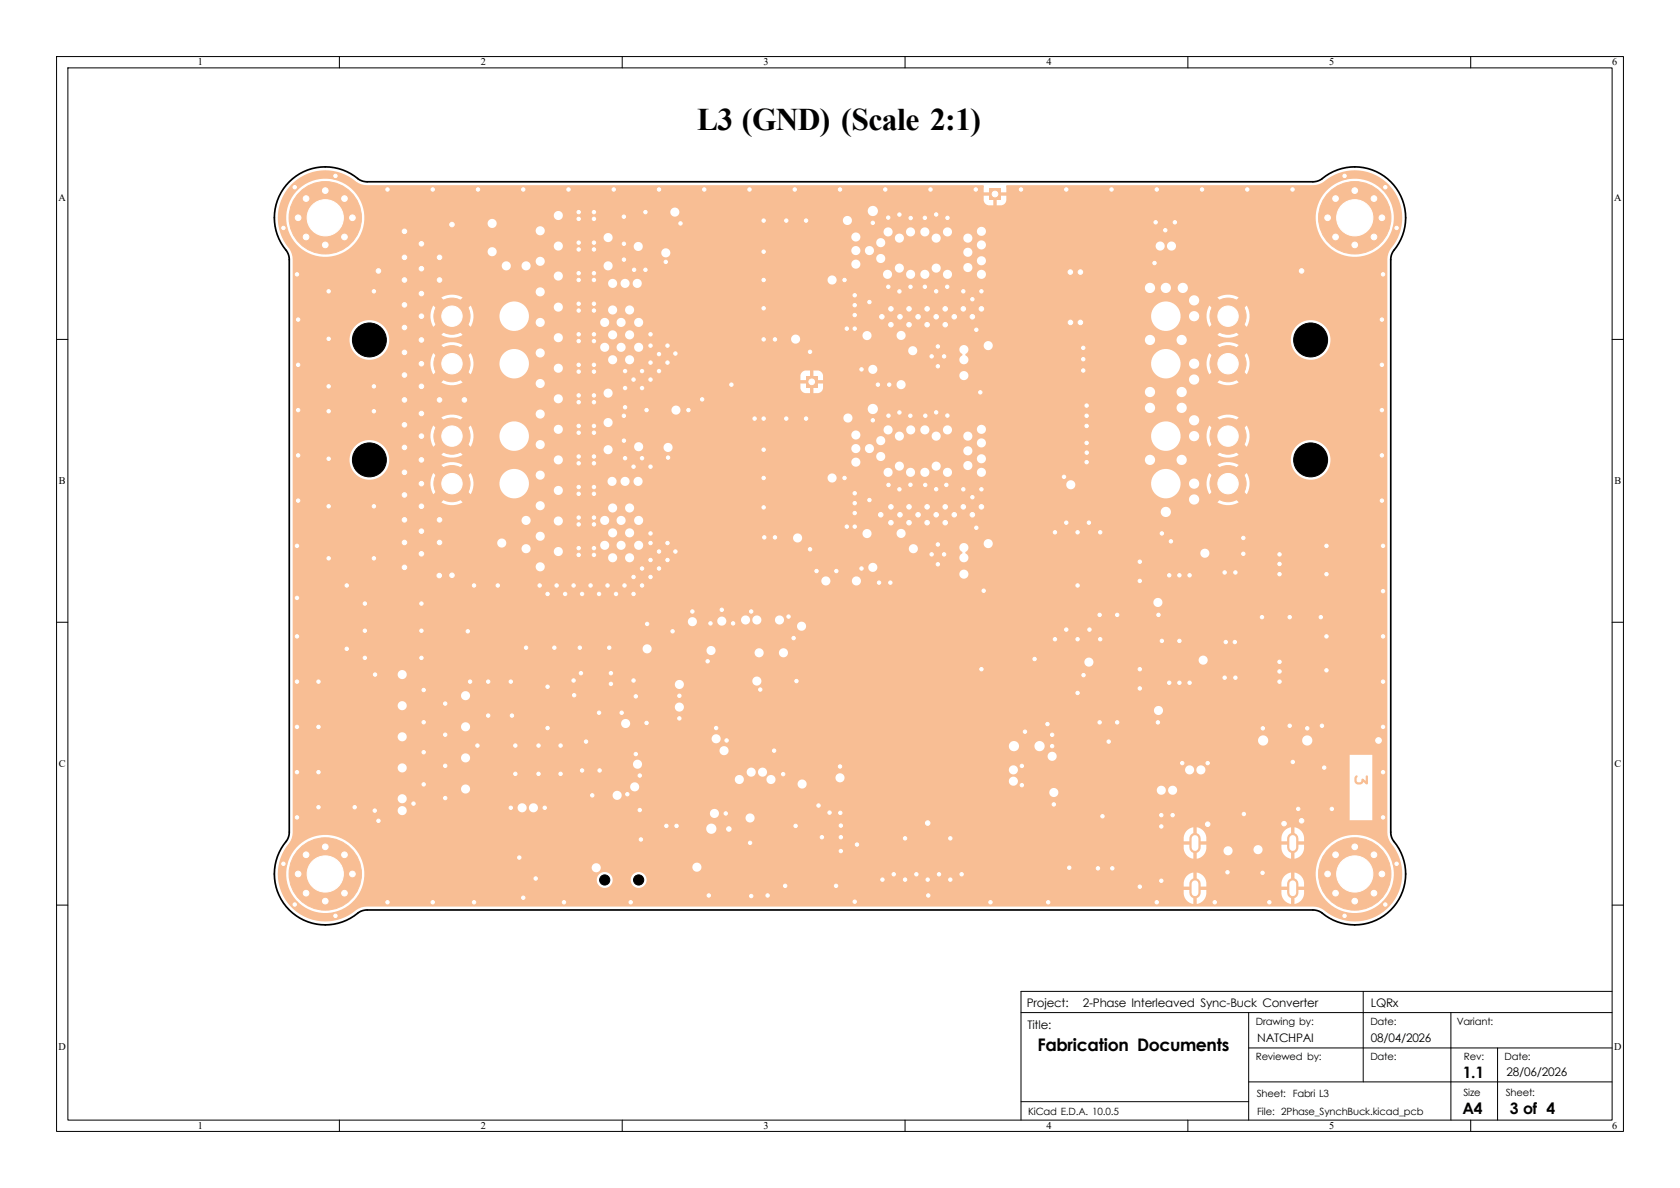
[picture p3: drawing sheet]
<svg xmlns="http://www.w3.org/2000/svg" width="297mm" height="210mm" viewBox="0 0 297 210" stroke-linecap="round" stroke-linejoin="round" font-family="sans-serif">
<defs><g id="words">
<text font-size="5.6" x="123.2" y="23">L3 (GND) (Scale 2:1)</text>
<text font-size="3.1" x="183.4" y="185.8">Fabrication Documents</text>
<g font-size="2.8">
<text x="258.6" y="190.6">1.1</text>
<text x="258.6" y="197">A4</text>
<text x="266.9" y="197">3 of 4</text>
</g>
<g font-size="2.1">
<text x="181.5" y="177.9">Project:</text>
<text x="191.4" y="178">2-Phase Interleaved Sync-Buck Converter</text>
<text x="242.4" y="178">LQRx</text>
<text x="181.7" y="181.9">Title:</text>
<text x="222.3" y="184.1">NATCHPAI</text>
<text x="242.3" y="184.1">08/04/2026</text>
<text x="266.3" y="190.2">28/06/2026</text>
</g>
<text font-size="2" fill="#f8be94" x="239" y="136.8" transform="rotate(90 239 136.8)">3</text>
<g font-size="1.8">
<text x="35" y="11.6">1</text>
<text x="85" y="11.6">2</text>
<text x="135" y="11.6">3</text>
<text x="185" y="11.6">4</text>
<text x="235" y="11.6">5</text>
<text x="285" y="11.6">6</text>
<text x="10.3" y="35.6">A</text>
<text x="285.3" y="35.6">A</text>
<text x="10.4" y="85.6">B</text>
<text x="285.4" y="85.6">B</text>
<text x="10.4" y="135.6">C</text>
<text x="285.4" y="135.6">C</text>
<text x="10.3" y="185.6">D</text>
<text x="222" y="181.3">Drawing by:</text>
<text x="242.3" y="181.2">Date:</text>
<text x="257.5" y="181.2">Variant:</text>
<text x="285.3" y="185.6">D</text>
<text x="222" y="187.4">Reviewed by:</text>
<text x="242.3" y="187.4">Date:</text>
<text x="258.8" y="187.5">Rev:</text>
<text x="266" y="187.4">Date:</text>
<text x="181.8" y="197.2">KiCad E.D.A. 10.0.5</text>
<text x="222.2" y="193.9">Sheet: Fabri L3</text>
<text x="222.3" y="197.2">File: 2Phase_SynchBuck.kicad_pcb</text>
<text x="258.7" y="193.7">Size</text>
<text x="266.2" y="193.7">Sheet:</text>
<text x="35" y="199.6">1</text>
<text x="85" y="199.6">2</text>
<text x="135" y="199.6">3</text>
<text x="185" y="199.6">4</text>
<text x="235" y="199.6">5</text>
<text x="285" y="199.6">6</text>
</g>
</g></defs>
<path d="M51.1 32.1a9.2 9.2 0 0 1 12.3-.4l.7 .3 .8 .1h167.2l.8-.1 .8-.4a9 9 0 0 1 12.3 .7 9 9 0 0 1 .2 12.4l-.3 1.2v101.2l.1 .8 .4 .8a9 9 0 0 1-.7 12.3 9 9 0 0 1-12.4 .1l-1.2-.2h-167.2l-.8 .1-.8 .4a9 9 0 0 1-12.3-.7 9 9 0 0 1-.1-12.4l.2-1.2v-101.2l-.1-.8-.4-.8a9 9 0 0 1 .5-12.2z" fill="none" stroke="#000" stroke-width=".3"/>
<g fill="#f8be94" stroke="#f8be94" stroke-width=".18">
<circle cx="79.9" cy="77.1" r="3.2"/>
<circle cx="79.9" cy="85.5" r="3.2"/>
<circle cx="217.1" cy="85.5" r="3.2"/>
<circle cx="217.1" cy="77.1" r="3.2"/>
<circle cx="244.3" cy="154.5" r=".8"/>
<circle cx="242.9" cy="151.1" r=".8"/>
<circle cx="242.9" cy="157.9" r=".8"/>
<circle cx="239.5" cy="149.7" r=".8"/>
<circle cx="239.5" cy="154.5" r="6.4"/>
<circle cx="239.5" cy="159.3" r=".8"/>
<circle cx="236.1" cy="151.1" r=".8"/>
<circle cx="236.1" cy="157.9" r=".8"/>
<circle cx="234.7" cy="154.5" r=".8"/>
<circle cx="79.9" cy="55.9" r="3.2"/>
<circle cx="79.9" cy="64.3" r="3.2"/>
<circle cx="62.3" cy="38.5" r=".8"/>
<circle cx="60.9" cy="35.1" r=".8"/>
<circle cx="60.9" cy="41.9" r=".8"/>
<circle cx="57.5" cy="33.7" r=".8"/>
<circle cx="57.5" cy="38.5" r="6.4"/>
<circle cx="57.5" cy="43.3" r=".8"/>
<circle cx="54.1" cy="35.1" r=".8"/>
<circle cx="54.1" cy="41.9" r=".8"/>
<circle cx="52.7" cy="38.5" r=".8"/>
<circle cx="217.1" cy="64.3" r="3.2"/>
<circle cx="217.1" cy="55.9" r="3.2"/>
<circle cx="164.7" cy="98" r=".4"/>
<circle cx="165.8" cy="99.7" r=".4"/>
<circle cx="165.8" cy="96.2" r=".4"/>
<circle cx="166.9" cy="98" r=".4"/>
<circle cx="244.3" cy="38.5" r=".8"/>
<circle cx="242.9" cy="35.1" r=".8"/>
<circle cx="242.9" cy="41.9" r=".8"/>
<circle cx="239.5" cy="33.7" r=".8"/>
<circle cx="239.5" cy="38.5" r="6.4"/>
<circle cx="239.5" cy="43.3" r=".8"/>
<circle cx="236.1" cy="35.1" r=".8"/>
<circle cx="236.1" cy="41.9" r=".8"/>
<circle cx="234.7" cy="38.5" r=".8"/>
<circle cx="164.7" cy="63" r=".4"/>
<circle cx="165.8" cy="64.7" r=".4"/>
<circle cx="165.8" cy="61.2" r=".4"/>
<circle cx="166.9" cy="63" r=".4"/>
<circle cx="62.3" cy="154.5" r=".8"/>
<circle cx="60.9" cy="151.1" r=".8"/>
<circle cx="60.9" cy="157.9" r=".8"/>
<circle cx="57.5" cy="149.7" r=".8"/>
<circle cx="57.5" cy="154.5" r="6.4"/>
<circle cx="57.5" cy="159.3" r=".8"/>
<circle cx="54.1" cy="151.1" r=".8"/>
<circle cx="54.1" cy="157.9" r=".8"/>
<circle cx="52.7" cy="154.5" r=".8"/>
</g>
<path d="M211.3 148.2v1.6M211.3 156.2v1.6M228.5 148.2v1.6M228.5 156.2v1.6" fill="none" stroke="#f8be94" stroke-width="2"/>
<g fill="#f8be94">
<path d="M242.7 129.9h2v2h-2z"/>
<path d="M142.5 66.5h2v2h-2z"/>
<path d="M174.9 33.3h2v2h-2z"/>
</g>
<g fill="#f8be94" stroke="#f8be94" stroke-width=".18">
<circle cx="106" cy="136.2" r=".6"/>
<circle cx="158" cy="154.5" r=".6"/>
<circle cx="102.7" cy="119" r=".6"/>
<circle cx="137" cy="60" r=".6"/>
<circle cx="115" cy="102" r=".6"/>
<circle cx="110.5" cy="65.6" r=".6"/>
<circle cx="173.5" cy="89.6" r=".7"/>
<circle cx="71.5" cy="79.1" r=".8"/>
<circle cx="157.4" cy="103" r=".6"/>
<circle cx="186.5" cy="94.1" r=".6"/>
<circle cx="220.5" cy="33.5" r=".6"/>
<circle cx="204.5" cy="33.5" r=".6"/>
<circle cx="246.9" cy="152.7" r=".6"/>
<circle cx="74.5" cy="73.1" r=".8"/>
<circle cx="105" cy="44.1" r=".6"/>
<circle cx="82.1" cy="70.7" r=".8"/>
<circle cx="105" cy="92.7" r=".6"/>
<circle cx="172.6" cy="93.3" r=".6"/>
<circle cx="92.5" cy="33.5" r=".6"/>
<circle cx="56.3" cy="142.7" r=".6"/>
<circle cx="129.3" cy="68" r=".6"/>
<circle cx="210.3" cy="101.7" r=".6"/>
<circle cx="160" cy="155.5" r=".6"/>
<circle cx="135" cy="74" r=".6"/>
<circle cx="244.5" cy="128.5" r=".6"/>
<circle cx="244.3" cy="88.5" r=".6"/>
<circle cx="167.5" cy="38.5" r=".6"/>
<circle cx="157" cy="50.7" r=".6"/>
<circle cx="104.7" cy="140.6" r=".6"/>
<circle cx="115" cy="94.3" r=".6"/>
<circle cx="226.2" cy="117" r=".6"/>
<circle cx="115" cy="67.1" r=".6"/>
<circle cx="74.5" cy="64.3" r=".8"/>
<circle cx="108.5" cy="33.5" r=".6"/>
<circle cx="157" cy="38.5" r=".6"/>
<circle cx="167.5" cy="50.7" r=".6"/>
<circle cx="189.2" cy="57" r=".8"/>
<circle cx="149.7" cy="93.1" r=".6"/>
<circle cx="116.5" cy="100.5" r=".6"/>
<circle cx="56.3" cy="128.5" r=".6"/>
<circle cx="95.2" cy="136.8" r=".6"/>
<circle cx="207" cy="95.7" r=".6"/>
<circle cx="165.5" cy="91" r=".7"/>
<circle cx="173.9" cy="104.4" r=".6"/>
<circle cx="168" cy="148.2" r=".6"/>
<circle cx="151.1" cy="52.2" r=".6"/>
<circle cx="129.6" cy="110.2" r=".6"/>
<circle cx="112.4" cy="133.3" r=".6"/>
<circle cx="226.2" cy="98" r=".6"/>
<circle cx="52.7" cy="88.5" r=".6"/>
<circle cx="246.9" cy="40.3" r=".6"/>
<circle cx="112" cy="105" r=".6"/>
<circle cx="208.5" cy="120.7" r=".6"/>
<circle cx="192.1" cy="80" r=".6"/>
<circle cx="217" cy="154.2" r=".6"/>
<circle cx="244.5" cy="48.5" r=".6"/>
<circle cx="71.5" cy="100.3" r=".8"/>
<circle cx="98.4" cy="103.5" r=".6"/>
<circle cx="74.5" cy="60.1" r=".8"/>
<circle cx="213.5" cy="145.7" r=".8"/>
<circle cx="105" cy="87.3" r=".6"/>
<circle cx="192.1" cy="78.3" r=".6"/>
<circle cx="149.3" cy="49.5" r=".6"/>
<circle cx="244.5" cy="112.5" r=".6"/>
<circle cx="74.5" cy="55.9" r=".8"/>
<circle cx="147.8" cy="156.6" r=".6"/>
<circle cx="132.8" cy="108.1" r=".6"/>
<circle cx="71.5" cy="66.3" r=".8"/>
<circle cx="163.9" cy="89.6" r=".7"/>
<circle cx="139.4" cy="109" r=".6"/>
<circle cx="102.3" cy="71.1" r=".6"/>
<circle cx="148.6" cy="143.7" r=".6"/>
<circle cx="166" cy="154.5" r=".6"/>
<circle cx="170.3" cy="89.6" r=".7"/>
<circle cx="59.3" cy="161.9" r=".6"/>
<circle cx="165.5" cy="86.5" r=".6"/>
<circle cx="244.3" cy="80.5" r=".6"/>
<circle cx="74.5" cy="85.5" r=".8"/>
<circle cx="139" cy="74" r=".6"/>
<circle cx="163.5" cy="50.7" r=".6"/>
<circle cx="105" cy="54.9" r=".6"/>
<circle cx="207.7" cy="39.3" r=".6"/>
<circle cx="157.1" cy="85.7" r=".6"/>
<circle cx="206" cy="40.7" r=".6"/>
<circle cx="148.5" cy="135.5" r=".6"/>
<circle cx="135" cy="54.5" r=".6"/>
<circle cx="102.3" cy="86.1" r=".6"/>
<circle cx="102.3" cy="49.5" r=".6"/>
<circle cx="102.3" cy="69.9" r=".6"/>
<circle cx="113.5" cy="65.6" r=".6"/>
<circle cx="101.4" cy="103.5" r=".6"/>
<circle cx="128.3" cy="143.8" r=".6"/>
<circle cx="206.7" cy="101.7" r=".6"/>
<circle cx="168.7" cy="56" r=".7"/>
<circle cx="144.7" cy="142.4" r=".6"/>
<circle cx="120.1" cy="123" r=".6"/>
<circle cx="180.7" cy="138.8" r=".6"/>
<circle cx="151.1" cy="58.1" r=".6"/>
<circle cx="74.9" cy="138.7" r=".6"/>
<circle cx="52.1" cy="159.9" r=".6"/>
<circle cx="188.5" cy="33.5" r=".6"/>
<circle cx="172.6" cy="58.3" r=".6"/>
<circle cx="201.5" cy="121.7" r=".6"/>
<circle cx="153.7" cy="88.4" r=".6"/>
<circle cx="167.1" cy="54.6" r=".7"/>
<circle cx="68.5" cy="33.5" r=".6"/>
<circle cx="102.3" cy="76.5" r=".6"/>
<circle cx="160.9" cy="73.5" r=".6"/>
<circle cx="125.3" cy="158.3" r=".6"/>
<circle cx="172.5" cy="33.5" r=".6"/>
<circle cx="112.1" cy="47.7" r=".6"/>
<circle cx="52.5" cy="136.5" r=".6"/>
<circle cx="102.3" cy="48.3" r=".6"/>
<circle cx="185.2" cy="128" r=".6"/>
<circle cx="208.5" cy="113.3" r=".6"/>
<circle cx="152.3" cy="100.5" r=".6"/>
<circle cx="77.7" cy="95.9" r=".8"/>
<circle cx="105" cy="49.5" r=".6"/>
<circle cx="244.5" cy="144.5" r=".6"/>
<circle cx="102.3" cy="54.9" r=".6"/>
<circle cx="114.4" cy="110.3" r=".6"/>
<circle cx="105" cy="81.9" r=".6"/>
<circle cx="223.1" cy="109.1" r=".6"/>
<circle cx="74.5" cy="93.9" r=".8"/>
<circle cx="218.4" cy="119.8" r=".6"/>
<circle cx="77.7" cy="91.9" r=".8"/>
<circle cx="244.3" cy="64.5" r=".6"/>
<circle cx="173.3" cy="69.4" r=".6"/>
<circle cx="201.5" cy="118.3" r=".6"/>
<circle cx="173.5" cy="54.6" r=".7"/>
<circle cx="71.5" cy="91.9" r=".8"/>
<circle cx="207.3" cy="144.1" r=".6"/>
<circle cx="71.5" cy="62.3" r=".8"/>
<circle cx="112" cy="82.5" r=".6"/>
<circle cx="180.5" cy="33.5" r=".6"/>
<circle cx="163.9" cy="54.6" r=".7"/>
<circle cx="105" cy="96.9" r=".6"/>
<circle cx="159.1" cy="56" r=".7"/>
<circle cx="102.3" cy="38.7" r=".6"/>
<circle cx="186" cy="129.9" r=".6"/>
<circle cx="228.6" cy="134.7" r=".6"/>
<circle cx="157.2" cy="68" r=".6"/>
<circle cx="78.7" cy="135.4" r=".6"/>
<circle cx="170.3" cy="51.5" r=".6"/>
<circle cx="157.5" cy="92.4" r=".7"/>
<circle cx="157.1" cy="73.5" r=".6"/>
<circle cx="120.1" cy="127" r=".6"/>
<circle cx="102.3" cy="92.7" r=".6"/>
<circle cx="171.9" cy="56" r=".7"/>
<circle cx="124.5" cy="33.5" r=".6"/>
<circle cx="117.7" cy="46.3" r=".6"/>
<circle cx="90.3" cy="142.8" r=".6"/>
<circle cx="214.8" cy="159.5" r=".6"/>
<circle cx="192.1" cy="71.7" r=".6"/>
<circle cx="101.4" cy="120.3" r=".6"/>
<circle cx="110.3" cy="73.5" r=".6"/>
<circle cx="201.5" cy="99.3" r=".6"/>
<circle cx="66.9" cy="47.9" r=".85"/>
<circle cx="209" cy="134.9" r=".6"/>
<circle cx="244.3" cy="72.5" r=".6"/>
<circle cx="167.5" cy="73.5" r=".6"/>
<circle cx="77.7" cy="70.7" r=".8"/>
<circle cx="113.5" cy="68.6" r=".6"/>
<circle cx="213.5" cy="134.9" r=".6"/>
<circle cx="109.9" cy="126" r=".6"/>
<circle cx="135" cy="39" r=".6"/>
<circle cx="159.1" cy="91" r=".7"/>
<circle cx="223.2" cy="154.3" r=".6"/>
<circle cx="79.9" cy="39.7" r=".8"/>
<circle cx="122.4" cy="108.1" r=".6"/>
<circle cx="196.5" cy="33.5" r=".6"/>
<circle cx="118.1" cy="80.9" r=".6"/>
<circle cx="151.5" cy="149.3" r=".6"/>
<circle cx="56.3" cy="120.5" r=".6"/>
<circle cx="71.5" cy="87.5" r=".8"/>
<circle cx="164" cy="145.5" r=".7"/>
<circle cx="62.7" cy="142.7" r=".6"/>
<circle cx="197.5" cy="127.7" r=".6"/>
<circle cx="192.1" cy="75.3" r=".6"/>
<circle cx="216.7" cy="113.5" r=".6"/>
<circle cx="159" cy="86.5" r=".6"/>
<circle cx="219.8" cy="95.1" r=".6"/>
<circle cx="118" cy="64.1" r=".6"/>
<circle cx="175.1" cy="159.5" r=".6"/>
<circle cx="162.3" cy="91" r=".7"/>
<circle cx="160.7" cy="89.6" r=".7"/>
<circle cx="189.2" cy="48.1" r=".8"/>
<circle cx="182.9" cy="116.5" r=".6"/>
<circle cx="228.5" cy="33.5" r=".6"/>
<circle cx="61.3" cy="103.5" r=".6"/>
<circle cx="147.9" cy="100.9" r=".6"/>
<circle cx="102.3" cy="81.9" r=".6"/>
<circle cx="160.7" cy="92.4" r=".7"/>
<circle cx="163.9" cy="92.4" r=".7"/>
<circle cx="226.2" cy="120.5" r=".6"/>
<circle cx="116.5" cy="62.6" r=".6"/>
<circle cx="66.1" cy="51.5" r=".6"/>
<circle cx="142.5" cy="39" r=".6"/>
<circle cx="154.3" cy="74.3" r=".6"/>
<circle cx="142.5" cy="74" r=".6"/>
<circle cx="165.5" cy="51.5" r=".6"/>
<circle cx="111.5" cy="159.5" r=".6"/>
<circle cx="171.9" cy="52.9" r=".6"/>
<circle cx="116.5" cy="33.5" r=".6"/>
<circle cx="201.5" cy="102.7" r=".6"/>
<circle cx="194.1" cy="153.5" r=".6"/>
<circle cx="74.9" cy="122" r=".6"/>
<circle cx="127.6" cy="107.8" r=".6"/>
<circle cx="105" cy="69.9" r=".6"/>
<circle cx="99.1" cy="136.8" r=".6"/>
<circle cx="112" cy="102" r=".6"/>
<circle cx="58.1" cy="51.5" r=".6"/>
<circle cx="189" cy="153.4" r=".6"/>
<circle cx="161" cy="50.7" r=".6"/>
<circle cx="74.5" cy="51.9" r=".8"/>
<circle cx="167.1" cy="89.6" r=".7"/>
<circle cx="135.7" cy="158.3" r=".6"/>
<circle cx="208.5" cy="101.7" r=".6"/>
<circle cx="170" cy="154.5" r=".6"/>
<circle cx="99.7" cy="159.5" r=".6"/>
<circle cx="218.3" cy="113.5" r=".6"/>
<circle cx="120.3" cy="39.5" r=".6"/>
<circle cx="74.5" cy="111.5" r=".6"/>
<circle cx="155.9" cy="56" r=".7"/>
<circle cx="151.1" cy="159.4" r=".6"/>
<circle cx="79.9" cy="101.7" r=".8"/>
<circle cx="74.5" cy="97.9" r=".8"/>
<circle cx="144.4" cy="100.9" r=".6"/>
<circle cx="235.5" cy="143" r=".6"/>
<circle cx="110.5" cy="72" r=".6"/>
<circle cx="88" cy="103.5" r=".6"/>
<circle cx="148.7" cy="150.4" r=".6"/>
<circle cx="110.3" cy="77.9" r=".6"/>
<circle cx="167.3" cy="85.7" r=".6"/>
<circle cx="58.1" cy="59.9" r=".6"/>
<circle cx="168" cy="155.5" r=".6"/>
<circle cx="205.4" cy="94.3" r=".6"/>
<circle cx="113.1" cy="143.2" r=".6"/>
<circle cx="96.8" cy="105" r=".6"/>
<circle cx="105" cy="64.5" r=".6"/>
<circle cx="105" cy="65.7" r=".6"/>
<circle cx="226.2" cy="118.7" r=".6"/>
<circle cx="244.9" cy="33.1" r=".6"/>
<circle cx="163.6" cy="73.5" r=".6"/>
<circle cx="61.3" cy="114.7" r=".6"/>
<circle cx="216.5" cy="101.2" r=".6"/>
<circle cx="226.2" cy="99.7" r=".6"/>
<circle cx="167.1" cy="92.4" r=".7"/>
<circle cx="50.1" cy="40.3" r=".6"/>
<circle cx="192.1" cy="81.7" r=".6"/>
<circle cx="205.4" cy="113.3" r=".6"/>
<circle cx="71.5" cy="95.9" r=".8"/>
<circle cx="114.3" cy="72.5" r=".6"/>
<circle cx="102.3" cy="53.7" r=".6"/>
<circle cx="102.3" cy="87.3" r=".6"/>
<circle cx="105" cy="75.3" r=".6"/>
<circle cx="92.5" cy="158.7" r=".6"/>
<circle cx="234.1" cy="135.7" r=".6"/>
<circle cx="115" cy="82.5" r=".6"/>
<circle cx="134.4" cy="121.9" r=".6"/>
<circle cx="113.3" cy="148.4" r=".6"/>
<circle cx="102.5" cy="114.5" r=".6"/>
<circle cx="143.2" cy="97.1" r=".6"/>
<circle cx="64.5" cy="111.5" r=".6"/>
<circle cx="216.5" cy="119.8" r=".6"/>
<circle cx="66.1" cy="98.7" r=".7"/>
<circle cx="190.5" cy="122.5" r=".6"/>
<circle cx="121.7" cy="72.5" r=".6"/>
<circle cx="77.7" cy="45.5" r=".8"/>
<circle cx="157.5" cy="57.4" r=".7"/>
<circle cx="165.5" cy="37.9" r=".6"/>
<circle cx="167.1" cy="57.4" r=".7"/>
<circle cx="145.3" cy="148" r=".6"/>
<circle cx="119.6" cy="146" r=".6"/>
<circle cx="227" cy="145.6" r=".8"/>
<circle cx="160.7" cy="54.6" r=".7"/>
<circle cx="98" cy="114.5" r=".6"/>
<circle cx="135" cy="60" r=".6"/>
<circle cx="52.5" cy="120.5" r=".6"/>
<circle cx="204.8" cy="108.7" r=".6"/>
<circle cx="71.5" cy="49.5" r=".8"/>
<circle cx="191.5" cy="63.5" r=".6"/>
<circle cx="204.1" cy="46.5" r=".6"/>
<circle cx="155.2" cy="68" r=".6"/>
<circle cx="151.1" cy="90.7" r=".6"/>
<circle cx="148.7" cy="145.9" r=".6"/>
<circle cx="135" cy="89.7" r=".6"/>
<circle cx="105" cy="59.1" r=".6"/>
<circle cx="244.3" cy="56.5" r=".6"/>
<circle cx="135" cy="49.5" r=".6"/>
<circle cx="204.3" cy="39.3" r=".6"/>
<circle cx="180.7" cy="135.4" r=".6"/>
<circle cx="188.5" cy="92.4" r=".6"/>
<circle cx="115" cy="64.1" r=".6"/>
<circle cx="157.5" cy="89.6" r=".7"/>
<circle cx="105" cy="37.5" r=".6"/>
<circle cx="58.1" cy="98.7" r=".6"/>
<circle cx="165.5" cy="56" r=".7"/>
<circle cx="173.5" cy="118.3" r=".7"/>
<circle cx="86.3" cy="120.5" r=".6"/>
<circle cx="146.7" cy="143.6" r=".6"/>
<circle cx="151.1" cy="53.9" r=".6"/>
<circle cx="126.6" cy="128.7" r=".6"/>
<circle cx="64.5" cy="106.7" r=".6"/>
<circle cx="108" cy="120.9" r=".6"/>
<circle cx="102.3" cy="60.3" r=".6"/>
<circle cx="154.3" cy="39.4" r=".6"/>
<circle cx="194.5" cy="113" r=".6"/>
<circle cx="186.3" cy="142.2" r=".6"/>
<circle cx="205.3" cy="146.1" r=".6"/>
<circle cx="244.9" cy="159.9" r=".6"/>
<circle cx="212.5" cy="33.5" r=".6"/>
<circle cx="186.5" cy="113" r=".6"/>
<circle cx="99.9" cy="105" r=".6"/>
<circle cx="52.5" cy="128.5" r=".6"/>
<circle cx="173.5" cy="86.5" r=".6"/>
<circle cx="66.1" cy="72.7" r=".6"/>
<circle cx="170.3" cy="86.5" r=".6"/>
<circle cx="52.7" cy="56.5" r=".6"/>
<circle cx="148.5" cy="33.5" r=".6"/>
<circle cx="136.9" cy="132.7" r=".6"/>
<circle cx="105" cy="38.7" r=".6"/>
<circle cx="105" cy="71.1" r=".6"/>
<circle cx="219.9" cy="143.9" r=".6"/>
<circle cx="210.3" cy="120.7" r=".6"/>
<circle cx="191" cy="48.1" r=".8"/>
<circle cx="135" cy="79.5" r=".6"/>
<circle cx="52.7" cy="72.5" r=".6"/>
<circle cx="230.1" cy="47.9" r=".85"/>
<circle cx="102.3" cy="98.1" r=".6"/>
<circle cx="59.3" cy="31.1" r=".6"/>
<circle cx="113.5" cy="103.5" r=".6"/>
<circle cx="105" cy="86.1" r=".6"/>
<circle cx="110.9" cy="140.4" r=".6"/>
<circle cx="74.5" cy="47.5" r=".8"/>
<circle cx="105" cy="42.9" r=".6"/>
<circle cx="66.3" cy="119.2" r=".6"/>
<circle cx="191.5" cy="61.5" r=".6"/>
<circle cx="84.5" cy="33.5" r=".6"/>
<circle cx="244.5" cy="136.5" r=".6"/>
<circle cx="192.5" cy="92.4" r=".6"/>
<circle cx="66.1" cy="68.3" r=".6"/>
<circle cx="196" cy="131.1" r=".6"/>
<circle cx="218.4" cy="101.2" r=".6"/>
<circle cx="64.5" cy="116.3" r=".6"/>
<circle cx="159" cy="51.5" r=".6"/>
<circle cx="173.5" cy="51.5" r=".6"/>
<circle cx="118" cy="99" r=".6"/>
<circle cx="228" cy="109.1" r=".6"/>
<circle cx="83.8" cy="103.5" r=".6"/>
<circle cx="74.5" cy="116.3" r=".6"/>
<circle cx="186" cy="131.9" r=".6"/>
<circle cx="244.5" cy="120.5" r=".6"/>
<circle cx="74.5" cy="43.1" r=".8"/>
<circle cx="140.3" cy="112.8" r=".6"/>
<circle cx="52.7" cy="64.5" r=".6"/>
<circle cx="102.3" cy="96.9" r=".6"/>
<circle cx="91.1" cy="131.8" r=".6"/>
<circle cx="151.1" cy="87.2" r=".6"/>
<circle cx="194.5" cy="94.1" r=".6"/>
<circle cx="138.5" cy="136.8" r=".6"/>
<circle cx="113.1" cy="137.1" r=".6"/>
<circle cx="228" cy="128.3" r=".6"/>
<circle cx="116.5" cy="97.5" r=".6"/>
<circle cx="74.5" cy="106.7" r=".6"/>
<circle cx="74.5" cy="77.1" r=".8"/>
<circle cx="73.1" cy="142.1" r=".6"/>
<circle cx="192.6" cy="111.3" r=".6"/>
<circle cx="234.5" cy="101.5" r=".6"/>
<circle cx="191.5" cy="65.5" r=".6"/>
<circle cx="105" cy="53.7" r=".6"/>
<circle cx="135" cy="84.5" r=".6"/>
<circle cx="161" cy="85.7" r=".6"/>
<circle cx="190.5" cy="113" r=".6"/>
<circle cx="78.7" cy="129.9" r=".6"/>
<circle cx="231.1" cy="128.7" r=".6"/>
<circle cx="191" cy="57" r=".8"/>
<circle cx="226.2" cy="101.5" r=".6"/>
<circle cx="95.4" cy="103.5" r=".6"/>
<circle cx="86.3" cy="126.5" r=".6"/>
<circle cx="233.7" cy="128.3" r=".6"/>
<circle cx="133.4" cy="74" r=".6"/>
<circle cx="230.1" cy="145.1" r=".85"/>
<circle cx="115" cy="59.1" r=".6"/>
<circle cx="110.5" cy="68.6" r=".6"/>
<circle cx="132.6" cy="149" r=".6"/>
<circle cx="205.3" cy="144.1" r=".6"/>
<circle cx="77.7" cy="101.7" r=".8"/>
<circle cx="194.4" cy="127.7" r=".6"/>
<circle cx="90.3" cy="120.5" r=".6"/>
<circle cx="128.9" cy="146.5" r=".8"/>
<circle cx="74.9" cy="133" r=".6"/>
<circle cx="171.9" cy="87.9" r=".6"/>
<circle cx="234.5" cy="96.5" r=".6"/>
<circle cx="244.5" cy="104.5" r=".6"/>
<circle cx="151.1" cy="93.1" r=".6"/>
<circle cx="135.1" cy="95" r=".6"/>
<circle cx="115" cy="96" r=".6"/>
<circle cx="234.5" cy="118.5" r=".6"/>
<circle cx="107.7" cy="114.5" r=".6"/>
<circle cx="78.7" cy="141.1" r=".6"/>
<circle cx="83.1" cy="120.5" r=".6"/>
<circle cx="190.5" cy="103.5" r=".6"/>
<circle cx="163.6" cy="85.7" r=".6"/>
<circle cx="157.5" cy="54.6" r=".7"/>
<circle cx="71.5" cy="57.9" r=".8"/>
<circle cx="224.4" cy="159.5" r=".6"/>
<circle cx="100.5" cy="33.5" r=".6"/>
<circle cx="112" cy="67.1" r=".6"/>
<circle cx="156" cy="155.5" r=".6"/>
<circle cx="102.3" cy="80.7" r=".6"/>
<circle cx="155.7" cy="91" r=".7"/>
<circle cx="101.5" cy="122.9" r=".6"/>
<circle cx="163.9" cy="57.4" r=".7"/>
<circle cx="191.6" cy="119.3" r=".6"/>
<circle cx="185.3" cy="159.5" r=".6"/>
<circle cx="115" cy="61.1" r=".6"/>
<circle cx="205.3" cy="155.7" r=".6"/>
<circle cx="153.7" cy="53.4" r=".6"/>
<circle cx="188.1" cy="84.3" r=".6"/>
<circle cx="93" cy="114.5" r=".6"/>
<circle cx="119.4" cy="97.5" r=".6"/>
<circle cx="149.3" cy="84.5" r=".6"/>
<circle cx="104.4" cy="103.5" r=".6"/>
<circle cx="151.1" cy="55.7" r=".6"/>
<circle cx="223.3" cy="128.7" r=".6"/>
<circle cx="114.3" cy="127.8" r=".6"/>
<circle cx="159" cy="72.9" r=".6"/>
<circle cx="201.5" cy="156.7" r=".6"/>
<circle cx="107.4" cy="103.5" r=".6"/>
<circle cx="105" cy="91.5" r=".6"/>
<circle cx="91.8" cy="151.6" r=".6"/>
<circle cx="102.3" cy="64.5" r=".6"/>
<circle cx="119.4" cy="62.5" r=".6"/>
<circle cx="190.5" cy="94.1" r=".6"/>
<circle cx="91.1" cy="136.8" r=".6"/>
<circle cx="112.4" cy="123.1" r=".6"/>
<circle cx="138.8" cy="156.6" r=".6"/>
<circle cx="68.5" cy="159.5" r=".6"/>
<circle cx="56.3" cy="136.5" r=".6"/>
<circle cx="164.1" cy="158.3" r=".6"/>
<circle cx="102.3" cy="91.5" r=".6"/>
<circle cx="170.3" cy="54.6" r=".7"/>
<circle cx="74.9" cy="127.7" r=".6"/>
<circle cx="84.4" cy="131.8" r=".6"/>
<circle cx="102.3" cy="59.1" r=".6"/>
<circle cx="52.5" cy="112.5" r=".6"/>
<circle cx="52.5" cy="96.5" r=".6"/>
<circle cx="108.9" cy="105" r=".6"/>
<circle cx="149.7" cy="58.1" r=".6"/>
<circle cx="71.5" cy="83.5" r=".8"/>
<circle cx="234.5" cy="112.5" r=".6"/>
<circle cx="58.1" cy="89.5" r=".6"/>
<circle cx="58.1" cy="81.1" r=".6"/>
<circle cx="71.5" cy="53.9" r=".8"/>
<circle cx="165.5" cy="72.9" r=".6"/>
<circle cx="96.3" cy="142.8" r=".6"/>
<circle cx="162" cy="154.5" r=".6"/>
<circle cx="140.7" cy="146" r=".6"/>
<circle cx="125.6" cy="110.2" r=".6"/>
<circle cx="152.3" cy="65.3" r=".6"/>
<circle cx="66.3" cy="143.3" r=".6"/>
<circle cx="90.5" cy="126.5" r=".6"/>
<circle cx="76.5" cy="33.5" r=".6"/>
<circle cx="196.6" cy="153.5" r=".6"/>
<circle cx="102.9" cy="136.2" r=".6"/>
<circle cx="132.8" cy="158.4" r=".6"/>
<circle cx="66.9" cy="145.1" r=".6"/>
<circle cx="139" cy="39" r=".6"/>
<circle cx="197.5" cy="108.7" r=".6"/>
<circle cx="108" cy="119" r=".6"/>
<circle cx="58.1" cy="68.3" r=".6"/>
<circle cx="164" cy="155.5" r=".6"/>
<circle cx="52.7" cy="80.5" r=".6"/>
<circle cx="77.7" cy="49.5" r=".8"/>
<circle cx="117.8" cy="146" r=".6"/>
<circle cx="105" cy="76.5" r=".6"/>
<circle cx="237.7" cy="161.9" r=".6"/>
<circle cx="74.5" cy="89.5" r=".8"/>
<circle cx="110.3" cy="43.1" r=".6"/>
<circle cx="204.7" cy="127.7" r=".6"/>
<circle cx="96.8" cy="128.7" r=".6"/>
<circle cx="181.2" cy="129.3" r=".6"/>
<circle cx="110.5" cy="81" r=".6"/>
<circle cx="116.5" cy="65.6" r=".6"/>
<circle cx="99.1" cy="131.8" r=".6"/>
<circle cx="102.3" cy="37.5" r=".6"/>
<circle cx="110.3" cy="38.3" r=".6"/>
<circle cx="159" cy="37.9" r=".6"/>
<circle cx="102.3" cy="65.7" r=".6"/>
<circle cx="137" cy="95" r=".6"/>
<circle cx="102.3" cy="42.9" r=".6"/>
<circle cx="52.5" cy="48.5" r=".6"/>
<circle cx="103.6" cy="131.1" r=".7"/>
<circle cx="162.3" cy="56" r=".7"/>
<circle cx="125.1" cy="116.9" r=".6"/>
<circle cx="74.5" cy="81.3" r=".8"/>
<circle cx="237.7" cy="31.1" r=".6"/>
<circle cx="105" cy="80.7" r=".6"/>
<circle cx="74.5" cy="68.3" r=".8"/>
<circle cx="71.5" cy="40.9" r=".8"/>
<circle cx="110.4" cy="103.5" r=".6"/>
<circle cx="102.3" cy="75.3" r=".6"/>
<circle cx="112" cy="120.3" r=".6"/>
<circle cx="76.5" cy="159.5" r=".6"/>
<circle cx="143.2" cy="62.2" r=".6"/>
<circle cx="82.7" cy="111.6" r=".6"/>
<circle cx="83.8" cy="159.5" r=".6"/>
<circle cx="140.5" cy="33.5" r=".6"/>
<circle cx="113.5" cy="100.5" r=".6"/>
<circle cx="194.9" cy="144.3" r=".6"/>
<circle cx="118" cy="61.1" r=".6"/>
<circle cx="171.9" cy="91" r=".7"/>
<circle cx="140.8" cy="120.4" r=".6"/>
<circle cx="155.4" cy="103" r=".6"/>
<circle cx="114.1" cy="47.7" r=".6"/>
<circle cx="188.5" cy="111.3" r=".6"/>
<circle cx="102.3" cy="44.1" r=".6"/>
<circle cx="71.5" cy="45.5" r=".8"/>
<circle cx="194.4" cy="108.7" r=".6"/>
<circle cx="151.1" cy="88.9" r=".6"/>
<circle cx="102.9" cy="105" r=".6"/>
<circle cx="118.9" cy="111.6" r=".6"/>
<circle cx="124.1" cy="70.6" r=".6"/>
<circle cx="204.5" cy="159.5" r=".6"/>
<circle cx="118" cy="96" r=".6"/>
<circle cx="168.7" cy="91" r=".7"/>
<circle cx="105" cy="48.3" r=".6"/>
<circle cx="163.5" cy="38.5" r=".6"/>
<circle cx="160.7" cy="57.4" r=".7"/>
<circle cx="50.1" cy="152.7" r=".6"/>
<circle cx="229.5" cy="143" r=".6"/>
<circle cx="219.8" cy="97.9" r=".6"/>
<circle cx="94.7" cy="155.3" r=".6"/>
<circle cx="71.5" cy="70.7" r=".8"/>
<circle cx="148.7" cy="148" r=".6"/>
<circle cx="105" cy="98.1" r=".6"/>
<circle cx="114.1" cy="37.5" r=".6"/>
<circle cx="233.5" cy="109.1" r=".6"/>
<circle cx="161" cy="38.5" r=".6"/>
<circle cx="132.5" cy="33.5" r=".6"/>
<circle cx="105.9" cy="105" r=".6"/>
<circle cx="78.7" cy="124.4" r=".6"/>
<circle cx="52.5" cy="144.5" r=".6"/>
<circle cx="160" cy="148.2" r=".6"/>
<circle cx="244.5" cy="96.5" r=".6"/>
<circle cx="164.5" cy="33.5" r=".6"/>
<circle cx="192.1" cy="73.5" r=".6"/>
<circle cx="52.5" cy="105.7" r=".6"/>
<circle cx="110.3" cy="45.9" r=".6"/>
<circle cx="105.9" cy="126" r=".6"/>
<circle cx="115" cy="99" r=".6"/>
<circle cx="113.5" cy="81" r=".6"/>
<circle cx="96.8" cy="121.4" r=".6"/>
<circle cx="105" cy="60.3" r=".6"/>
<circle cx="58.1" cy="72.7" r=".6"/>
<circle cx="71.5" cy="75.1" r=".8"/>
<circle cx="52.1" cy="33.1" r=".6"/>
<circle cx="128.5" cy="130.9" r=".6"/>
<circle cx="156.5" cy="33.5" r=".6"/>
<circle cx="206.7" cy="120.7" r=".6"/>
<circle cx="95.2" cy="131.8" r=".6"/>
<circle cx="135" cy="44.5" r=".6"/>
<circle cx="66.1" cy="89.5" r=".6"/>
</g>
<path d="M51.3 32.8a8.4 8.4 0 0 1 11.7-.7l.9 .5 1 .1h108.9l.2 .2-.1 1.1h1.6l-.1 .2 .1 .4h-1.6a1.42 1.42 0 0 0 .5 1.6l1.2 .1v-1.6l.2 .1 .4-.1v1.6a1.42 1.42 0 0 0 1.6-.5l.1-1.2h-1.6l.1-.2-.1-.4h1.6v-1.1l.1-.2h54.1l1.1-.1 .9-.6a8.4 8.4 0 0 1 8.8-1.2 8.4 8.4 0 0 1 5 7.4h-1.5l-.1-.7a6.9 6.9 0 0 0-6.6-5.9 6.9 6.9 0 0 0-7 5.6h-77.5v-.2a.9 .9 0 0 0-1.1-.6 .9 .9 0 0 0-.7 1h-33.3l-.1-.2a.81 .81 0 0 0-1.1-.4 .81 .81 0 0 0-.2 1.2h-19.2l-.1-.2a.81 .81 0 0 0-.9-.5 .81 .81 0 0 0-.6 .9h-33.5l-.1-.7a6.9 6.9 0 0 0-10.9-4.6 6.9 6.9 0 0 0 1.2 11.8 6.9 6.9 0 0 0 9.8-6.5h33.5a.81 .81 0 0 0 .9 .7 .81 .81 0 0 0 .7-.9h19.2l.1 .1a.81 .81 0 0 0 .9 .1 .81 .81 0 0 0 .4-.8h33.3a.91 .91 0 0 0 1 .8 .91 .91 0 0 0 .8-1h77.5l-.1 1.7h-82a.81 .81 0 0 0-1.1-.7 .81 .81 0 0 0-.4 1.2h-61.3l-.1-.2a.81 .81 0 0 0-1.3-.3 .81 .81 0 0 0 .4 1.4 .81 .81 0 0 0 1-.9l61.4 .1a.81 .81 0 0 0 .9 .2 .81 .81 0 0 0 .5-.8h82l.4 1.9h-58.7l-.1-.2a.8 .8 0 0 0-.8-.5 .8 .8 0 0 0-.7 .8h-4.4l-.1-.2a.81 .81 0 0 0-.8-.5 .81 .81 0 0 0-.7 .7h-2.4l-.1-.2a.81 .81 0 0 0-.8-.5 .81 .81 0 0 0-.7 .7h-.9l-.1-.2a.81 .81 0 0 0-.8-.5 .81 .81 0 0 0-.7 .7h-2.4l-.1-.2a.81 .81 0 0 0-.7-.5 .81 .81 0 0 0-.7 .5h-60l-.1-.2a.81 .81 0 0 0-1.3-.3 .81 .81 0 0 0 .4 1.4 .81 .81 0 0 0 1-.9h60v.6l.2 .3 .4 .2h-4.8l-.1-.2a.8 .8 0 0 0-.8-.5 .8 .8 0 0 0-.7 .8h-42.2l-.1-.2a.81 .81 0 0 0-1.3-.3 .81 .81 0 0 0 .4 1.4 .81 .81 0 0 0 1-.9h42.2v.1a.81 .81 0 0 0 .9 .7 .81 .81 0 0 0 .7-.9h4.8a.81 .81 0 0 0 .9-.9h2.4v.2a.81 .81 0 0 0 .9 .7 .81 .81 0 0 0 .7-.9h.9v.2a.81 .81 0 0 0 .9 .7 .81 .81 0 0 0 .7-.9h2.4v.2a.81 .81 0 0 0 .9 .7 .81 .81 0 0 0 .7-.9h4.4v.1a.81 .81 0 0 0 .9 .7 .81 .81 0 0 0 .7-.9h58.7l.5 1.2h-61.6l-.1-.2a.81 .81 0 0 0-.8-.5 .81 .81 0 0 0-.7 .7h-4l-.1-.2a.81 .81 0 0 0-.8-.5 .81 .81 0 0 0-.7 .7h-4.9l-.1-.2a.81 .81 0 0 0-1.2-.3 .81 .81 0 0 0 .1 1.3h-2.1l-.1-.2a.81 .81 0 0 0-1.1-.4 .81 .81 0 0 0-.2 1.3h-41.5v-.2a.8 .8 0 0 0-.8-.5 .8 .8 0 0 0-.7 .6h-12.6l-.1-.2a.81 .81 0 0 0-1.3-.2 .81 .81 0 0 0 .4 1.3 .81 .81 0 0 0 1-.9l12.5 .1a.81 .81 0 0 0 .8 .9 .81 .81 0 0 0 .8-.9h41.6a.81 .81 0 0 0 .9 .1 .81 .81 0 0 0 .4-.8h2.2a.81 .81 0 0 0 1.1-.8h4.9v.2a.81 .81 0 0 0 .9 .7 .81 .81 0 0 0 .7-.9h4v.2a.81 .81 0 0 0 .9 .7 .81 .81 0 0 0 .7-.9h61.6l1.1 1.4h-26.7a.81 .81 0 0 0-.8-.7 .81 .81 0 0 0-.8 .7h-.4l-.1-.2a.81 .81 0 0 0-.7-.5 .81 .81 0 0 0-.7 .5h-30.1l-.1-.2a.81 .81 0 0 0-1.3-.2 .81 .81 0 0 0 .4 1.3 .81 .81 0 0 0 1-.9h30.1l-.1 .2a.81 .81 0 0 0 .8 .9 .81 .81 0 0 0 .8-.9h.4v.2a.81 .81 0 0 0 .9 .7 .81 .81 0 0 0 .7-.9h26.7l1.5 1.1h-64.2l-.1-.2a.8 .8 0 0 0-.6-.5 .8 .8 0 0 0-.8 .4h-15.9l-.1-.2a.81 .81 0 0 0-.8-.5 .81 .81 0 0 0-.7 .7h-.8l-.1-.2a.81 .81 0 0 0-1-.5 .81 .81 0 0 0-.4 1.1h-32.1l-.1-.2a.81 .81 0 0 0-.7-.5 .81 .81 0 0 0-.7 .5h-29.2l-.1-.2a.81 .81 0 0 0-1.3-.3 .81 .81 0 0 0 .4 1.4 .81 .81 0 0 0 1-.9h29.2l-.1 .2a.81 .81 0 0 0 .8 .9 .81 .81 0 0 0 .8-.9h32.1a.81 .81 0 0 0 .9 .5 .81 .81 0 0 0 .6-.9h.8v.2a.81 .81 0 0 0 .9 .7 .81 .81 0 0 0 .7-.9h15.9v.1a.81 .81 0 0 0 .6 1.1 .81 .81 0 0 0 .9-.9h64.2l.4 .2a6.9 6.9 0 0 0 9.9-6.5h1.5l-.1 1.7-.7 2.1-1.7 2.8-.1 1.2h-71a.81 .81 0 0 0-.6-.7 .81 .81 0 0 0-.8 .3h-16.4l-.1-.2a.81 .81 0 0 0-1.3-.3 .81 .81 0 0 0 .4 1.4 .81 .81 0 0 0 1-.9h16.4a.81 .81 0 0 0 .4 1.3 .81 .81 0 0 0 1-.9h71v1.2h-73.4l-.3-.5-.4-.2-.5 .1h-18.6a.8 .8 0 0 0-1.3-.5h-54.5l-.1-.2a.81 .81 0 0 0-1.2-.3 .81 .81 0 0 0 .1 1.3h-1.3l-.1-.2a.81 .81 0 0 0-.8-.5 .81 .81 0 0 0-.7 .7h-1.9l-.1-.2a.81 .81 0 0 0-1.3-.3 .81 .81 0 0 0 .4 1.4 .81 .81 0 0 0 1-.9h1.9v.2a.81 .81 0 0 0 .9 .7 .81 .81 0 0 0 .7-.9h1.4a.81 .81 0 0 0 1.1-.8h54.5l-.2 .3-.1 .5h-42.2l-.1-.2a.81 .81 0 0 0-1.3-.3 .81 .81 0 0 0 .4 1.4 .81 .81 0 0 0 1-.9h42.2l.1 .1a.81 .81 0 0 0 .9 .5 .81 .81 0 0 0 .6-.9h18.6l-.2 .2-.2 .5h-4a.81 .81 0 0 0-.8-.7 .81 .81 0 0 0-.8 .7h-4.9l-.1-.2a.81 .81 0 0 0-1.3-.3 .81 .81 0 0 0 .4 1.4 .81 .81 0 0 0 1-.9h4.9v.2a.81 .81 0 0 0 .9 .7 .81 .81 0 0 0 .7-.9h4v.1a.81 .81 0 0 0 .9 .7 .81 .81 0 0 0 .7-.9h73.4v1.2h-71l-.1-.2a.81 .81 0 0 0-.8-.5 .81 .81 0 0 0-.7 .7h-4.4l-.1-.2a.81 .81 0 0 0-.8-.5 .81 .81 0 0 0-.7 .7h-2.4l-.1-.2a.81 .81 0 0 0-.8-.5 .81 .81 0 0 0-.7 .7h-.9l-.1-.2a.81 .81 0 0 0-.8-.5 .81 .81 0 0 0-.7 .7h-2.5l-.1-.2a.8 .8 0 0 0-.9-.5 .8 .8 0 0 0-.6 1h-56.6l-.1-.2a.81 .81 0 0 0-1.3-.2 .81 .81 0 0 0 .4 1.3 .81 .81 0 0 0 1-.9h56.6l.1 .1a.81 .81 0 0 0 .9 .5 .81 .81 0 0 0 .6-.9h2.5v.2a.81 .81 0 0 0 .9 .7 .81 .81 0 0 0 .7-.9h.9v.2a.81 .81 0 0 0 .9 .7 .81 .81 0 0 0 .7-.9h2.4v.2a.81 .81 0 0 0 .9 .7 .81 .81 0 0 0 .7-.9h4.4v.2a.81 .81 0 0 0 .9 .7 .81 .81 0 0 0 .7-.9h71v1h-97.4l-.1-.2a.81 .81 0 0 0-1.1-.4 .81 .81 0 0 0-.2 1.2h-33l-.1-.2a.81 .81 0 0 0-.9-.5 .81 .81 0 0 0-.6 .7h-.6l-.1-.2a.81 .81 0 0 0-.8-.5 .81 .81 0 0 0-.7 .7h-.6l-.1-.2a.81 .81 0 0 0-1.3-.3 .81 .81 0 0 0 .4 1.4 .81 .81 0 0 0 1-.9h.6v.2a.81 .81 0 0 0 .9 .7 .81 .81 0 0 0 .7-.9h.6v.2a.81 .81 0 0 0 .9 .7 .81 .81 0 0 0 .7-.9h33l.1 .1a.81 .81 0 0 0 .9 .1 .81 .81 0 0 0 .4-.8h97.4v1.4h-35.3v-.2a.91 .91 0 0 0-1-.6 .91 .91 0 0 0-.8 .8h-1.2v-.2a.91 .91 0 0 0-1-.6 .91 .91 0 0 0-.8 .8h-1v-.2a.9 .9 0 0 0-1.4-.5 .9 .9 0 0 0-.2 1.4h-106.3l-.1-.2a.81 .81 0 0 0-1.3-.3 .81 .81 0 0 0 .4 1.4 .81 .81 0 0 0 1-.9h106.3l.1 .1a.91 .91 0 0 0 1.1 .1 .91 .91 0 0 0 .4-.9h1v.2a.91 .91 0 0 0 1 .8 .91 .91 0 0 0 .8-1h1.2v.2a.91 .91 0 0 0 1 .8 .91 .91 0 0 0 .8-1h35.3v4.8h-24.4l-.2-.9-.3-.7-1.5 1.5-.2-.5a1.77 1.77 0 0 0-1.2-.9l1.5-1.5-.2-.1a3.8 3.8 0 0 0-3.6 .1l.4 .4h-3.6l-.1-.3a.91 .91 0 0 0-1.5-.2 .91 .91 0 0 0 .4 1.5 .91 .91 0 0 0 1.2-1h3.6l1.2 1.1-.5 .2a1.77 1.77 0 0 0-1 1.2l-1.5-1.5-.3 .7-.2 1.1h-1.3v-.1a.9 .9 0 0 0-.9-.7 .9 .9 0 0 0-.9 .7h-1.5l-.1-.4a2.6 2.6 0 0 0-2.2-2 2.6 2.6 0 0 0-2.6 1.4h-91.7l-.1-.2a.81 .81 0 0 0-.8-.5 .81 .81 0 0 0-.7 .7h-1.4l-.1-.2a.8 .8 0 0 0-1.2-.3h-8.3l-.1-.2a.81 .81 0 0 0-1.3-.2 .81 .81 0 0 0 .4 1.3 .81 .81 0 0 0 1-.9h8.3l-.1 .1a.81 .81 0 0 0 .4 1.3 .81 .81 0 0 0 1-.9h1.4v.2a.81 .81 0 0 0 .9 .7 .81 .81 0 0 0 .7-.9h91.7l-.3 1h-110l-.1-.4a2.61 2.61 0 0 0-2.7-2 2.61 2.61 0 0 0-2.4 2.3h-4.6l-.2-.9-.3-.7-1.5 1.5-.1-.1a1.78 1.78 0 0 0-1.3-1.3l1.5-1.5-.2-.1a3.8 3.8 0 0 0-3.6 .1l1.6 1.5-.2 .1a1.78 1.78 0 0 0-1.3 1.3l-1.5-1.5-.1 .2a3.8 3.8 0 0 0 .1 3.6l1.5-1.6 .1 .2a1.77 1.77 0 0 0 1.4 1.3l-1.6 1.5 .2 .1a3.8 3.8 0 0 0 3.6-.1l-1.5-1.5 .1-.1a1.78 1.78 0 0 0 1.3-1.4l1.5 1.6 .4-1.2 .1-1h4.6a2.61 2.61 0 0 0 2.6 2.9 2.61 2.61 0 0 0 2.6-2.8h110l.2 1.2h-90l-.1-.2a.81 .81 0 0 0-.8-.5 .81 .81 0 0 0-.7 .7h-1.5l-.1-.2a.81 .81 0 0 0-.8-.5 .81 .81 0 0 0-.7 .7h-1.3l-.1-.2a.81 .81 0 0 0-.8-.5 .81 .81 0 0 0-.7 .7h-9.8l-.1-.2a.81 .81 0 0 0-1.3-.3 .81 .81 0 0 0 .4 1.4 .81 .81 0 0 0 1-.9h9.8v.2a.81 .81 0 0 0 .9 .7 .81 .81 0 0 0 .7-.9h1.3v.2a.81 .81 0 0 0 .9 .7 .81 .81 0 0 0 .7-.9h1.5v.2a.81 .81 0 0 0 .9 .7 .81 .81 0 0 0 .7-.9h90a2.61 2.61 0 0 0 3 1.5 2.61 2.61 0 0 0 2-2.7h1.5v.1a.91 .91 0 0 0 .9 1 .91 .91 0 0 0 .9-1h1.3l.1 .8 .4 1.2 1.5-1.6 .1 .2a1.77 1.77 0 0 0 1.4 1.3l-1.6 1.5h-55.1a.81 .81 0 0 0-.8-.7 .81 .81 0 0 0-.8 .7h-4.4l-.1-.2a.8 .8 0 0 0-.8-.5 .8 .8 0 0 0-.7 .6h-40.4l-.1-.2a.81 .81 0 0 0-.8-.5 .81 .81 0 0 0-.7 .7h-1.4l-.1-.2a.8 .8 0 0 0-1-.4 .8 .8 0 0 0-.4 1.1h-8.1l-.1-.2a.8 .8 0 0 0-.9-.5 .8 .8 0 0 0-.6 1h-29.1l-.1-.5a3.5 3.5 0 0 0-5.6-2 3.5 3.5 0 0 0 .8 5.9 3.5 3.5 0 0 0 4.9-3.4h29.1l.1 .1a.81 .81 0 0 0 .9 .5 .81 .81 0 0 0 .6-.9h8.1l.1 .1a.81 .81 0 0 0 .9 .2 .81 .81 0 0 0 .5-.8h1.4v.2a.81 .81 0 0 0 .9 .7 .81 .81 0 0 0 .7-.9h40.4v.3l.2 .4h-11.2l-.1-.2a.81 .81 0 0 0-1.3-.2 .81 .81 0 0 0 .3 1.3 .81 .81 0 0 0 1.1-.9h11.2l.1 .2a.81 .81 0 0 0 .9 0 .81 .81 0 0 0 .4-.8h4.4v.2a.81 .81 0 0 0 .9 .7 .81 .81 0 0 0 .7-.9h55.1a3.7 3.7 0 0 0 3.8 0l-1.5-1.5 .1-.1a1.78 1.78 0 0 0 1.3-1.4l1.5 1.6 .4-1.2 .1-1h24.4v4.3h-10.1l-.1-.5a3.5 3.5 0 0 0-3.7-2.8 3.5 3.5 0 0 0-3.2 3.4h-18.4v-.2a.91 .91 0 0 0-1-.6 .91 .91 0 0 0-.8 .8h-3.8v-.2a.91 .91 0 0 0-1.6-.3 .91 .91 0 0 0 .6 1.5h-27.7l-.1-.2a.81 .81 0 0 0-1.2-.4 .81 .81 0 0 0 0 1.3h-3l-.1-.2a.81 .81 0 0 0-.9-.5 .81 .81 0 0 0-.6 .9h-7.4l-.2-.4-.5-.3-.5 .1h-47.3a.81 .81 0 0 0-.8-.7 .81 .81 0 0 0-.8 .7h-1.5l-.1-.2a.81 .81 0 0 0-.8-.5 .81 .81 0 0 0-.7 .7h-1.3l-.1-.2a.81 .81 0 0 0-1.3-.3 .81 .81 0 0 0 .4 1.4 .81 .81 0 0 0 1-.9h1.3v.2a.81 .81 0 0 0 .9 .7 .81 .81 0 0 0 .7-.9h1.5v.2a.81 .81 0 0 0 .9 .7 .81 .81 0 0 0 .7-.9h47.3a.8 .8 0 0 0-.4 1h-64.3l-.1-.2a.81 .81 0 0 0-1.3-.3 .81 .81 0 0 0 .4 1.4 .81 .81 0 0 0 1-.9h64.3a.81 .81 0 0 0 1 .5 .81 .81 0 0 0 .6-.9h7.4l.2 .4 .4 .4-.6 .8h-57.5a.81 .81 0 0 0-.8-.7 .81 .81 0 0 0-.8 .7h-1.4l-.1-.2a.81 .81 0 0 0-1.1-.4 .81 .81 0 0 0-.2 1.2h-14.2l-.1-.4a2.61 2.61 0 0 0-2.7-2 2.61 2.61 0 0 0-2.4 2.3h-4.6l-.2-.9-.3-.7-1.5 1.5-.1-.1a1.77 1.77 0 0 0-1.3-1.3l1.5-1.5-.2-.1a3.8 3.8 0 0 0-3.6 .1l1.6 1.5-.2 .1a1.78 1.78 0 0 0-1.3 1.3l-1.5-1.5-.1 .2a3.8 3.8 0 0 0 .1 3.6l1.5-1.6 .1 .2a1.78 1.78 0 0 0 1.4 1.3l-1.6 1.5 .2 .1a3.8 3.8 0 0 0 3.6-.1l-1.5-1.5 .1-.1a1.78 1.78 0 0 0 1.3-1.4l1.5 1.6 .4-1.2 .1-1h4.6a2.61 2.61 0 0 0 2.6 2.9 2.61 2.61 0 0 0 2.6-2.8h14.2l.1 .1a.81 .81 0 0 0 .9 .1 .81 .81 0 0 0 .4-.8h1.4v.2a.81 .81 0 0 0 .9 .7 .81 .81 0 0 0 .7-.9h57.5v.2a.81 .81 0 0 0 1.3 .5 .81 .81 0 0 0-.2-1.4v-.2l.3-.3 .2-.6h3a.81 .81 0 0 0 .9 .1 .81 .81 0 0 0 .4-.8h27.7a.91 .91 0 0 0 1-1h3.8v.2a.91 .91 0 0 0 1 .8 .91 .91 0 0 0 .8-1h18.4v.3a3.5 3.5 0 0 0 3.7 3.3 3.5 3.5 0 0 0 3.3-3.7h10.1v4.1h-24.4l-.2-.9-.3-.7-1.5 1.5-.2-.5a1.77 1.77 0 0 0-1.2-.9l1.5-1.5-.2-.1a3.8 3.8 0 0 0-3.6 .1l1.6 1.5-.2 .1a1.78 1.78 0 0 0-1.3 1.3l-1.5-1.5-.3 .7-.2 1.1h-1.3v-.1a.9 .9 0 0 0-.9-.7 .9 .9 0 0 0-.9 .7h-1.5l-.1-.4a2.61 2.61 0 0 0-3.2-1.9 2.61 2.61 0 0 0-1.7 3.4h-48.6l-.1-.2a.81 .81 0 0 0-.7-.5 .81 .81 0 0 0-.7 .5h-54.1l-.1-.2a.81 .81 0 0 0-1.3-.2 .81 .81 0 0 0 .4 1.3 .81 .81 0 0 0 1-.9h54.1l-.1 .2a.81 .81 0 0 0 .8 .9 .81 .81 0 0 0 .8-.9h48.6l.7 1.1h-33.2a.81 .81 0 0 0-1.2-.6 .81 .81 0 0 0 0 1.4 .81 .81 0 0 0 1.2-.6v-.2h33.2a2.61 2.61 0 0 0 2.9 .3 2.61 2.61 0 0 0 1.4-2.5h1.5v.1a.91 .91 0 0 0 .9 1 .91 .91 0 0 0 .9-1h1.3l.1 .8 .4 1.2 1.5-1.6 .1 .2a1.78 1.78 0 0 0 1.4 1.3l-1 .9h-3.8a.91 .91 0 0 0-1.4-.7 .91 .91 0 0 0 .1 1.6h-50.6l-.1-.2a.8 .8 0 0 0-1.2-.4 .8 .8 0 0 0 0 1.3h-13.3v-.8h-1.6l.1-.2-.1-.4h1.6l-.1-1.2-.7-.5h-.9v1.6l-.2-.1-.4 .1v-1.6a1.42 1.42 0 0 0-1.6 .5l-.1 1.2h1.6l-.1 .5h-46.7l-.1-.2a.81 .81 0 0 0-1.3-.3 .81 .81 0 0 0 .4 1.4 .81 .81 0 0 0 1-.9h46.7l.1 .1h-1.6a1.55 1.55 0 0 0 .3 1.4l.2 .2h-33.7a.81 .81 0 0 0-1.2-.6 .81 .81 0 0 0 0 1.4 .81 .81 0 0 0 1.2-.6v-.2h33.7l1.2 .1v-1.6l.2 .1 .4-.1v1.6a1.42 1.42 0 0 0 1.6-.5l.1-.4h13.3a.81 .81 0 0 0 .9 .1 .81 .81 0 0 0 .4-.8h50.7a.91 .91 0 0 0 1.2-.9h3.8l-.6 .6a3.7 3.7 0 0 0 3.8 0l-1.5-1.5 .1-.1a1.78 1.78 0 0 0 1.3-1.4l1.5 1.6 .4-1.2 .1-1h24.4v5.2h-35.5v-.2a.9 .9 0 0 0-1-.6 .9 .9 0 0 0-.8 .8h-3.8v-.2a.91 .91 0 0 0-1.6-.3 .91 .91 0 0 0 .4 1.5 .91 .91 0 0 0 1.2-1h3.8v.2a.91 .91 0 0 0 1 .8 .91 .91 0 0 0 .8-1h35.5v1.2h-145.8l-.1-.2a.81 .81 0 0 0-1.3-.2 .81 .81 0 0 0 .4 1.3 .81 .81 0 0 0 1-.9h145.8v1.6h-35.5v-.1a.9 .9 0 0 0-1-.7 .9 .9 0 0 0-.8 .8h-3.8v-.1a.9 .9 0 0 0-1.1-.7 .9 .9 0 0 0-.7 1h-47.2v-.2a.9 .9 0 0 0-1.1-.6 .9 .9 0 0 0-.7 1h-33.1l-.1-.2a.81 .81 0 0 0-1.2-.4 .81 .81 0 0 0 0 1.3h-22.7l-.1-.2a.81 .81 0 0 0-1.3-.3 .81 .81 0 0 0 .4 1.4 .81 .81 0 0 0 1-.9h22.7a.81 .81 0 0 0 .9 .1 .81 .81 0 0 0 .4-.8h33.1a.91 .91 0 0 0 1 .8 .91 .91 0 0 0 .8-1h47.2a.91 .91 0 0 0 1 .8 .91 .91 0 0 0 .8-1h3.8v.2a.91 .91 0 0 0 1 .8 .91 .91 0 0 0 .8-1h35.5v4.8h-24.4l-.2-.9-.3-.7-1.5 1.5-.2-.5a1.77 1.77 0 0 0-1.2-.9l1.5-1.5-.2-.1a3.8 3.8 0 0 0-3.6 .1l.4 .4h-3.6v-.2a.9 .9 0 0 0-.8-.6 .9 .9 0 0 0-.8 .4h-59.7l-.1-.2a.81 .81 0 0 0-1.2-.3 .81 .81 0 0 0 .1 1.3h-41.2l-.1-.2a.81 .81 0 0 0-1.3-.3 .81 .81 0 0 0 .4 1.4 .81 .81 0 0 0 1-.9h41.3a.81 .81 0 0 0 1.1-.8h59.6a.91 .91 0 0 0 .6 1.4 .91 .91 0 0 0 1.1-1h3.6l1.2 1.1-.5 .2a1.77 1.77 0 0 0-1 1.2l-1.5-1.5-.3 .7-.2 1.1h-1.3v-.1a.9 .9 0 0 0-.9-.7 .9 .9 0 0 0-.9 .7h-1.5l-.1-.4a2.61 2.61 0 0 0-2.1-2 2.61 2.61 0 0 0-2.7 1.3h-29.5l-.1-.2a.8 .8 0 0 0-.8-.5 .8 .8 0 0 0-.7 .8h-4.4l-.1-.2a.81 .81 0 0 0-.8-.5 .81 .81 0 0 0-.7 .7h-2.4l-.1-.2a.81 .81 0 0 0-.8-.5 .81 .81 0 0 0-.7 .7h-.9l-.1-.2a.81 .81 0 0 0-.8-.5 .81 .81 0 0 0-.7 .7h-2.4l-.1-.2a.8 .8 0 0 0-.7-.5 .8 .8 0 0 0-.8 .6h-56.7l-.1-.2a.81 .81 0 0 0-1.3-.2 .81 .81 0 0 0 .4 1.3 .81 .81 0 0 0 1-.9h56.7l.2 .7 .5 .3h-4.8l-.1-.2a.8 .8 0 0 0-.8-.5 .8 .8 0 0 0-.7 .8h-57l-.1-.4a2.61 2.61 0 0 0-2.7-2 2.61 2.61 0 0 0-2.4 2.3h-4.6l-.2-.9-.3-.7-1.5 1.5-.1-.1a1.78 1.78 0 0 0-1.3-1.3l1.5-1.5-.2-.1a3.8 3.8 0 0 0-3.6 .1l1.6 1.5-.2 .1a1.78 1.78 0 0 0-1.3 1.3l-1.5-1.5-.1 .2a3.8 3.8 0 0 0 .1 3.6l1.5-1.6 .1 .2a1.78 1.78 0 0 0 1.4 1.3l-1.6 1.5 .2 .1a3.8 3.8 0 0 0 3.6-.1l-1.5-1.5 .1-.1a1.78 1.78 0 0 0 1.3-1.4l1.5 1.6 .4-1.2 .1-1h4.6a2.61 2.61 0 0 0 2.6 2.9 2.61 2.61 0 0 0 2.6-2.8h57v.1a.81 .81 0 0 0 .9 .7 .81 .81 0 0 0 .7-.9h4.8a.81 .81 0 0 0 .9-.9h2.4v.2a.81 .81 0 0 0 .9 .7 .81 .81 0 0 0 .7-.9h.9v.2a.81 .81 0 0 0 .9 .7 .81 .81 0 0 0 .7-.9h2.4v.2a.81 .81 0 0 0 .9 .7 .81 .81 0 0 0 .7-.9h4.4v.1a.81 .81 0 0 0 .9 .7 .81 .81 0 0 0 .7-.9h29.5l-.3 1.2h-31.6a.81 .81 0 0 0-.8-.7 .81 .81 0 0 0-.8 .7h-4l-.1-.2a.81 .81 0 0 0-.8-.5 .81 .81 0 0 0-.7 .7h-4.9v-.2a.81 .81 0 0 0-1.3-.3 .81 .81 0 0 0 .1 1.3h-2.1l-.1-.2a.81 .81 0 0 0-1.3-.3 .81 .81 0 0 0 .4 1.4 .81 .81 0 0 0 1-.9h2.2a.81 .81 0 0 0 1.1-.8h4.9v.2a.81 .81 0 0 0 .9 .7 .81 .81 0 0 0 .7-.9h4v.2a.81 .81 0 0 0 .9 .7 .81 .81 0 0 0 .7-.9h31.6l.2 1.2h-29.4l-.1-.2a.81 .81 0 0 0-1.3-.2 .81 .81 0 0 0 .4 1.3 .81 .81 0 0 0 1-.9h29.4l.7 .9 1 .5h-33.5a.81 .81 0 0 0-.6-.7 .81 .81 0 0 0-.8 .3h-16l-.1-.2a.81 .81 0 0 0-.8-.5 .81 .81 0 0 0-.7 .7h-.8l-.1-.2a.81 .81 0 0 0-.7-.5 .81 .81 0 0 0-.7 .5h-31.7l-.1-.2a.8 .8 0 0 0-.7-.5 .8 .8 0 0 0-.8 .6h-3.6l-.1-.2a.81 .81 0 0 0-1.3-.2h-16l-.1-.2a.81 .81 0 0 0-1.3-.3 .81 .81 0 0 0 .4 1.4 .81 .81 0 0 0 1-.9h16l-.2 .4 .1 .5h-3.9l-.1-.2a.81 .81 0 0 0-1.3-.3 .81 .81 0 0 0 .4 1.4 .81 .81 0 0 0 1-.9l4 .1a.81 .81 0 0 0 .9 .2 .81 .81 0 0 0 .5-.8h3.6v.1a.81 .81 0 0 0 .8 .9 .81 .81 0 0 0 .8-.9h31.7l-.1 .2a.81 .81 0 0 0 .8 .9 .81 .81 0 0 0 .8-.9h.8v.2a.81 .81 0 0 0 .9 .7 .81 .81 0 0 0 .7-.9h16a.81 .81 0 0 0 .4 1.3 .81 .81 0 0 0 1-.9h33.6a2.61 2.61 0 0 0 3.2-2.7h1.5v.1a.91 .91 0 0 0 .9 1 .91 .91 0 0 0 .9-1h1.3l.1 .8 .4 1.2 1.5-1.6 .1 .2a1.78 1.78 0 0 0 1.4 1.3l-1.6 1.5 .2 .1a3.8 3.8 0 0 0 3.6-.1l-1.5-1.5 .1-.1a1.78 1.78 0 0 0 1.3-1.4l1.5 1.6 .4-1.2 .1-1h24.4v4.3h-10.1l-.1-.5a3.5 3.5 0 0 0-3.7-2.8 3.5 3.5 0 0 0-3.2 3.4h-18.4v-.2a.91 .91 0 0 0-1-.6 .91 .91 0 0 0-.8 .8h-3.8v-.2a.9 .9 0 0 0-.9-.6 .9 .9 0 0 0-.8 .6h-28.2l-.1-.2a.81 .81 0 0 0-1.3-.2h-16.4l-.1-.2a.81 .81 0 0 0-1.3-.3 .81 .81 0 0 0 .4 1.4 .81 .81 0 0 0 1-.9h16.4a.81 .81 0 0 0 .4 1.3 .81 .81 0 0 0 1-.9h28.2l-.1 .4 .2 .4 .6 .4h-31.3l-.3-.5-.4-.2-.5 .1h-18.6a.81 .81 0 0 0-.6-.7 .81 .81 0 0 0-.8 .3h-51.2l-.1-.2a.8 .8 0 0 0-.7-.5 .8 .8 0 0 0-.8 .6h-29.1l-.1-.5a3.5 3.5 0 0 0-5.6-2 3.5 3.5 0 0 0 .8 5.9 3.5 3.5 0 0 0 4.9-3.4h29.1v.1a.81 .81 0 0 0 .8 .9 .81 .81 0 0 0 .8-.9h51.2a.81 .81 0 0 0 .4 1.3 .81 .81 0 0 0 1-.9h18.6l-.2 .2-.2 .5h-4l-.1-.2a.81 .81 0 0 0-.8-.5 .81 .81 0 0 0-.7 .7h-4.9l-.1-.2a.81 .81 0 0 0-1.3-.3 .81 .81 0 0 0 .4 1.4 .81 .81 0 0 0 1-.9h4.9v.2a.81 .81 0 0 0 .9 .7 .81 .81 0 0 0 .7-.9h4v.1a.81 .81 0 0 0 .9 .7 .81 .81 0 0 0 .7-.9h31.3a.91 .91 0 0 0 1-1h3.8v.2a.91 .91 0 0 0 1 .8 .91 .91 0 0 0 .8-1h18.4v.3a3.5 3.5 0 0 0 3.7 3.3 3.5 3.5 0 0 0 3.3-3.7h10.1v4.1h-24.4l-.2-.9-.3-.7-1.5 1.5-.2-.5a1.77 1.77 0 0 0-1.2-.9l1.5-1.5-.2-.1a3.8 3.8 0 0 0-3.6 .1l1.6 1.5-.2 .1a1.78 1.78 0 0 0-1.3 1.3l-1.5-1.5-.3 .7-.2 1.1h-1.3v-.1a.9 .9 0 0 0-.9-.7 .9 .9 0 0 0-.9 .7h-1.5l-.1-.4a2.6 2.6 0 0 0-4-1.5h-30.3l-.1-.2a.81 .81 0 0 0-.8-.5 .81 .81 0 0 0-.7 .7h-4.4l-.1-.2a.81 .81 0 0 0-.8-.5 .81 .81 0 0 0-.7 .7h-2.4l-.1-.2a.81 .81 0 0 0-.8-.5 .81 .81 0 0 0-.7 .7h-.9l-.1-.2a.81 .81 0 0 0-.8-.5 .81 .81 0 0 0-.7 .7h-2.4l-.1-.2a.81 .81 0 0 0-1.3-.3 .81 .81 0 0 0 .4 1.4 .81 .81 0 0 0 1-.9h2.4v.2a.81 .81 0 0 0 .9 .7 .81 .81 0 0 0 .7-.9h.9v.2a.81 .81 0 0 0 .9 .7 .81 .81 0 0 0 .7-.9h2.4v.2a.81 .81 0 0 0 .9 .7 .81 .81 0 0 0 .7-.9h4.4v.2a.81 .81 0 0 0 .9 .7 .81 .81 0 0 0 .7-.9h30.3l-.5 .4-.4 .6h-55.8l-.1-.2a.8 .8 0 0 0-1.2-.3h-50.3l-.1-.2a.81 .81 0 0 0-1.3-.3 .81 .81 0 0 0 .4 1.4 .81 .81 0 0 0 1-.9h50.3l-.3 .5 .2 .6h-32.9l-.1-.2a.81 .81 0 0 0-.8-.5 .81 .81 0 0 0-.7 .7h-.7l-.1-.2a.81 .81 0 0 0-.8-.5 .81 .81 0 0 0-.7 .7h-.7l-.1-.2a.8 .8 0 0 0-.9-.5 .8 .8 0 0 0-.6 1h-13.9l-.1-.4a2.61 2.61 0 0 0-2.7-2 2.61 2.61 0 0 0-2.4 2.3h-4.6l-.2-.9-.3-.7-1.5 1.5-.1-.1a1.78 1.78 0 0 0-1.3-1.3l1.5-1.5-.2-.1a3.8 3.8 0 0 0-3.6 .1l1.6 1.5-.2 .1a1.78 1.78 0 0 0-1.3 1.3l-1.5-1.5-.1 .2a3.8 3.8 0 0 0 .1 3.6l1.5-1.6 .1 .2a1.78 1.78 0 0 0 1.4 1.3l-1.6 1.5 .2 .1a3.8 3.8 0 0 0 3.6-.1l-1.5-1.5 .1-.1a1.78 1.78 0 0 0 1.3-1.4l1.5 1.6 .4-1.2 .1-1h4.6a2.61 2.61 0 0 0 2.6 2.9 2.61 2.61 0 0 0 2.6-2.8h13.9l.1 .1a.81 .81 0 0 0 .9 .5 .81 .81 0 0 0 .6-.9h.7v.2a.81 .81 0 0 0 .9 .7 .81 .81 0 0 0 .7-.9h.7v.2a.81 .81 0 0 0 .9 .7 .81 .81 0 0 0 .7-.9h32.9l.1 .1a.81 .81 0 0 0 .9 .1 .81 .81 0 0 0 .4-.8h55.8l-.2 1.2h-13.4l-.1-.2a.81 .81 0 0 0-1.3-.3 .81 .81 0 0 0 .4 1.4 .81 .81 0 0 0 1-.9h13.4l.2 1h-104.2l-.1-.2a.81 .81 0 0 0-1.3-.2 .81 .81 0 0 0 .4 1.3 .81 .81 0 0 0 1-.9h104.2l.2 .3a2.61 2.61 0 0 0 3 1.1 2.61 2.61 0 0 0 1.8-2.7h1.5v.1a.91 .91 0 0 0 .9 1 .91 .91 0 0 0 .9-1h1.3l.1 .8 .4 1.2 1.5-1.6 .1 .2a1.78 1.78 0 0 0 1.4 1.3l-1 .9h-3.8a.91 .91 0 0 0-1.4-.7 .91 .91 0 0 0 0 1.6 .91 .91 0 0 0 1.4-.7v-.2h3.8l-.6 .6 .2 .1a3.8 3.8 0 0 0 3.6-.1l-1.5-1.5 .1-.1a1.78 1.78 0 0 0 1.3-1.4l1.5 1.6 .4-1.2 .1-1h24.4v5.2h-38.3l-.1-.3a.91 .91 0 0 0-1.2-.4h-93.6l-.1-.2a.81 .81 0 0 0-.8-.5 .81 .81 0 0 0-.7 .7h-1.4l-.1-.2a.81 .81 0 0 0-1.3-.2h-11.4l-.1-.2a.81 .81 0 0 0-1.3-.3 .81 .81 0 0 0 .4 1.4 .81 .81 0 0 0 1-.9h11.4a.81 .81 0 0 0 .4 1.3 .81 .81 0 0 0 1-.9h1.4v.2a.81 .81 0 0 0 .9 .7 .81 .81 0 0 0 .7-.9h93.6l-.1 .1a.91 .91 0 0 0 .2 1.5 .91 .91 0 0 0 1.2-.9h38.3v1.5h-131.6l-.1-.2a.81 .81 0 0 0-.8-.5 .81 .81 0 0 0-.7 .7h-1.5l-.1-.2a.81 .81 0 0 0-.8-.5 .81 .81 0 0 0-.7 .7h-1.3l-.1-.2a.8 .8 0 0 0-.8-.5 .8 .8 0 0 0-.7 .8h-6.6l-.1-.2a.8 .8 0 0 0-.7-.5 .8 .8 0 0 0-.8 .6h-4.1l-.1-.2a.81 .81 0 0 0-1.3-.3 .81 .81 0 0 0 .4 1.4 .81 .81 0 0 0 1-.9h4.1v.1a.81 .81 0 0 0 .8 .9 .81 .81 0 0 0 .8-.9h6.6v.1a.81 .81 0 0 0 .9 .7 .81 .81 0 0 0 .7-.9h1.3v.2a.81 .81 0 0 0 .9 .7 .81 .81 0 0 0 .7-.9h1.5v.2a.81 .81 0 0 0 .9 .7 .81 .81 0 0 0 .7-.9h131.6v2.3h-85.2l-.1-.2a.81 .81 0 0 0-.8-.5 .81 .81 0 0 0-.7 .7h-4.4l-.1-.2a.8 .8 0 0 0-.8-.5 .8 .8 0 0 0-.7 .6h-40.4l-.1-.2a.81 .81 0 0 0-.8-.5 .81 .81 0 0 0-.7 .7h-1.4l-.1-.2a.81 .81 0 0 0-1.1-.4 .81 .81 0 0 0-.2 1.2h-11.4l-.1-.2a.81 .81 0 0 0-1.3-.3 .81 .81 0 0 0 .4 1.4 .81 .81 0 0 0 1-.9h11.4l.1 .1a.81 .81 0 0 0 .9 .1 .81 .81 0 0 0 .4-.8h1.4v.2a.81 .81 0 0 0 .9 .7 .81 .81 0 0 0 .7-.9h40.4v.5l.3 .4h-11a.81 .81 0 0 0-1.2-.6 .81 .81 0 0 0 0 1.4 .81 .81 0 0 0 1.2-.6v-.2h11a.8 .8 0 0 0 .9 0 .8 .8 0 0 0 .4-.8h4.4v.2a.81 .81 0 0 0 .9 .7 .81 .81 0 0 0 .7-.9h85.2v1.8h-69.8l-.1-.2a.8 .8 0 0 0-1.2-.4 .8 .8 0 0 0 0 1.3h-3l-.1-.2a.81 .81 0 0 0-.9-.5 .81 .81 0 0 0-.6 .9h-7.3l-.3-.5-.4-.2-.5 .1h-47.4a.81 .81 0 0 0-.8-.7 .81 .81 0 0 0-.8 .7h-1.5l-.1-.2a.81 .81 0 0 0-.8-.5 .81 .81 0 0 0-.7 .7h-1.3l-.1-.2a.81 .81 0 0 0-1.3-.2h-16.8l-.1-.2a.81 .81 0 0 0-1.3-.2 .81 .81 0 0 0 .4 1.3 .81 .81 0 0 0 1-.9h16.8a.81 .81 0 0 0 .4 1.3 .81 .81 0 0 0 1-.9h1.3v.2a.81 .81 0 0 0 .9 .7 .81 .81 0 0 0 .7-.9h1.5v.2a.81 .81 0 0 0 .9 .7 .81 .81 0 0 0 .7-.9h47.4l-.1 .1a.79 .79 0 0 0-.2 1h-61.3l-.1-.2a.8 .8 0 0 0-1.2-.3h-4.4l-.1-.2a.81 .81 0 0 0-1.3-.3 .81 .81 0 0 0 .4 1.4 .81 .81 0 0 0 1-.9h4.4l-.1 .1a.81 .81 0 0 0 .4 1.3 .81 .81 0 0 0 1-.9h61.3v.1a.81 .81 0 0 0 1 .2 .81 .81 0 0 0 .5-.8h7.3l.2 .4 .4 .4-.6 .8h-57.5a.81 .81 0 0 0-.8-.7 .81 .81 0 0 0-.8 .7h-1.4l-.1-.2a.81 .81 0 0 0-1.3-.3 .81 .81 0 0 0 .4 1.4 .81 .81 0 0 0 1-.9h1.4v.2a.81 .81 0 0 0 .9 .7 .81 .81 0 0 0 .7-.9h57.5v.2a.83 .83 0 0 0 1.4 .5 .83 .83 0 0 0-.4-1.5l.5-.6 .1-.4h3a.8 .8 0 0 0 .9 .1 .8 .8 0 0 0 .4-.8h69.8v1.7h-31.5l-.1-.2a.81 .81 0 0 0-1.3-.2 .81 .81 0 0 0 .4 1.3 .81 .81 0 0 0 1-.9h31.5v2.5h-90.2l-.1-.2a.8 .8 0 0 0-.7-.5 .8 .8 0 0 0-.8 .6h-57.2l-.1-.2a.81 .81 0 0 0-1.3-.3 .81 .81 0 0 0 .4 1.4 .81 .81 0 0 0 1-.9h57.2v.1a.81 .81 0 0 0 .8 .9 .81 .81 0 0 0 .8-.9h90.2v1.2h-74.1l-.1-.2a.81 .81 0 0 0-1.3-.3 .81 .81 0 0 0 .4 1.4 .81 .81 0 0 0 1-.9h74.1v1.2h-93.1l-.1-.2a.81 .81 0 0 0-.8-.5 .81 .81 0 0 0-.7 .7h-3.8l-.1-.2a.81 .81 0 0 0-1.3-.2 .81 .81 0 0 0 .4 1.3 .81 .81 0 0 0 1-.9h3.8v.2a.81 .81 0 0 0 .9 .7 .81 .81 0 0 0 .7-.9h93.1v3.8h-39.8l-.1-.2a.81 .81 0 0 0-1.3-.3 .81 .81 0 0 0 .4 1.4 .81 .81 0 0 0 1-.9h39.8v3.1h-106.7l-.1-.2a.81 .81 0 0 0-.8-.5 .81 .81 0 0 0-.7 .7h-2.4l-.1-.2a.81 .81 0 0 0-.8-.5 .81 .81 0 0 0-.7 .7h-.4l-.1-.2a.81 .81 0 0 0-.9-.5 .81 .81 0 0 0-.6 .9h-2.6l-.1-.2a.8 .8 0 0 0-.8-.5 .8 .8 0 0 0-.7 .8h-3.6l-.1-.2a.81 .81 0 0 0-1.3-.3 .81 .81 0 0 0 .4 1.4 .81 .81 0 0 0 1-.9h3.6v.1a.81 .81 0 0 0 .9 .7 .81 .81 0 0 0 .7-.9h2.6a.81 .81 0 0 0 .9 .7 .81 .81 0 0 0 .7-.9h.4v.2a.81 .81 0 0 0 .9 .7 .81 .81 0 0 0 .7-.9h2.4v.2a.81 .81 0 0 0 .9 .7 .81 .81 0 0 0 .7-.9h106.7v1.1h-102.8l-.1-.2a.81 .81 0 0 0-1.3-.3 .81 .81 0 0 0 .4 1.4 .81 .81 0 0 0 1-.9h102.8v4.7h-106l-.1-.2a.81 .81 0 0 0-.8-.5 .81 .81 0 0 0-.7 .7h-2.7l-.1-.2a.81 .81 0 0 0-1.3-.2h-7.1l-.1-.2a.8 .8 0 0 0-.6-.5 .8 .8 0 0 0-.8 .4h-9.8l-.1-.2a.81 .81 0 0 0-1.3-.3 .81 .81 0 0 0 .4 1.4 .81 .81 0 0 0 1-.9h9.8v.1a.81 .81 0 0 0 .6 1.1 .81 .81 0 0 0 .9-.9h7.1a.81 .81 0 0 0 .4 1.3 .81 .81 0 0 0 1-.9h2.7v.2a.81 .81 0 0 0 .9 .7 .81 .81 0 0 0 .7-.9h106v1.3h-31.8l-.1-.2a.8 .8 0 0 0-1-.5 .8 .8 0 0 0-.5 1h-18.6l-.1-.2a.81 .81 0 0 0-1.3-.2 .81 .81 0 0 0 .4 1.3 .81 .81 0 0 0 1-.9l18.7 .1a.81 .81 0 0 0 .9 .5 .81 .81 0 0 0 .6-.9h31.8v2.5h-173.4l-.1-.2a.81 .81 0 0 0-1.3-.2 .81 .81 0 0 0 .4 1.3 .81 .81 0 0 0 1-.9h173.4v1.2h-110.7l-.1-.2a.81 .81 0 0 0-1.1-.4 .81 .81 0 0 0-.2 1.2h-12.3l-.1-.2a.81 .81 0 0 0-1.3-.2 .81 .81 0 0 0 .4 1.3 .81 .81 0 0 0 1-.9h12.3l.1 .1a.81 .81 0 0 0 .9 .1 .81 .81 0 0 0 .4-.8h110.7v2.6h-162.2l-.1-.2a.81 .81 0 0 0-1.3-.3 .81 .81 0 0 0 .4 1.3 .81 .81 0 0 0 1-.8h162.2v2.6h-39.7l-.3-.5-.4-.2-.5 .1h-83.5a.8 .8 0 0 0-.7-.7 .8 .8 0 0 0-.8 .4h-47.5l-.1-.2a.81 .81 0 0 0-1.3-.2 .81 .81 0 0 0 .4 1.3 .81 .81 0 0 0 1-.9l47.5 .1a.81 .81 0 0 0 .6 1.1 .81 .81 0 0 0 .9-.9h83.5l-.1 .1a.81 .81 0 0 0 .2 1.3 .81 .81 0 0 0 1.1-.8h39.7v2.3h-133.9l-.1-.2a.81 .81 0 0 0-1.1-.4 .81 .81 0 0 0-.2 1.2h-26.9l-.1-.2a.81 .81 0 0 0-1.3-.3 .81 .81 0 0 0 .4 1.3 .81 .81 0 0 0 1-.8h26.9a.81 .81 0 0 0 .9 .2 .81 .81 0 0 0 .5-.8h133.9v3h-13.3v-.1a.9 .9 0 0 0-1-.7 .9 .9 0 0 0-.8 .8h-6v-.1a.9 .9 0 0 0-.8-.7 .9 .9 0 0 0-.9 .5h-95.1l-.1-.2a.8 .8 0 0 0-1.4-.2h-54l-.1-.2a.81 .81 0 0 0-1.3-.2 .81 .81 0 0 0 .4 1.3 .81 .81 0 0 0 1-.9h54v.2a.81 .81 0 0 0 .6 1.1 .81 .81 0 0 0 .9-.9h95.1v.7l.2 .4 .4 .2h-38.4a.91 .91 0 0 0-.9-.8 .91 .91 0 0 0-.9 .8h-2.7l-.1-.3a.91 .91 0 0 0-1.4-.3 .91 .91 0 0 0 0 1.4h-49.9l-.1-.2a.81 .81 0 0 0-1.3-.2 .81 .81 0 0 0 .4 1.3 .81 .81 0 0 0 1-.9h49.9a.91 .91 0 0 0 1 .1 .91 .91 0 0 0 .5-.9h2.7v.2a.91 .91 0 0 0 1 .8 .91 .91 0 0 0 .8-1h38.5a.91 .91 0 0 0 1-1h6v.2a.91 .91 0 0 0 1 .8 .91 .91 0 0 0 .8-1h13.3v14.2h-2.7v-11.6h-4v.2h-51.8l-.1-.2a.8 .8 0 0 0-.9-.5 .8 .8 0 0 0-.6 1h-102.1l-.1-.2a.81 .81 0 0 0-1.3-.3 .81 .81 0 0 0 .4 1.3 .81 .81 0 0 0 1-.8h102.1l.1 .1a.81 .81 0 0 0 .9 .5 .81 .81 0 0 0 .6-.9h51.8v1.4h-125.1l-.1-.2a.81 .81 0 0 0-1.1-.4 .81 .81 0 0 0-.2 1.2h-40.2l-.1-.2a.81 .81 0 0 0-1.3-.2 .81 .81 0 0 0 .4 1.3 .81 .81 0 0 0 1-.9h40.2l.1 .1a.81 .81 0 0 0 .9 .1 .81 .81 0 0 0 .4-.8h125.1v1h-25.5l-.1-.2a.81 .81 0 0 0-.8-.5 .81 .81 0 0 0-.7 .7h-.4l-.1-.2a.81 .81 0 0 0-.8-.5 .81 .81 0 0 0-.7 .7h-29.5l-.1-.2a.81 .81 0 0 0-1-.4 .81 .81 0 0 0-.5 1h-42.8l-.1-.2a.81 .81 0 0 0-.8-.5 .81 .81 0 0 0-.7 .7h-.4l-.1-.2a.81 .81 0 0 0-1.3-.2 .81 .81 0 0 0 .4 1.3 .81 .81 0 0 0 1-.9h.4v.2a.81 .81 0 0 0 .9 .7 .81 .81 0 0 0 .7-.9h42.8a.81 .81 0 0 0 1 .5 .81 .81 0 0 0 .6-.9h29.5v.2a.81 .81 0 0 0 .9 .7 .81 .81 0 0 0 .7-.9h.4v.2a.81 .81 0 0 0 .9 .7 .81 .81 0 0 0 .7-.9h25.5v2h-58.6l-.2-.4-.5-.3-.5 .1h-29.5a.8 .8 0 0 0-.9-.7 .8 .8 0 0 0-.7 1h-10.6l-.1-.2a.81 .81 0 0 0-.8-.5 .81 .81 0 0 0-.7 .7h-4l-.1-.2a.81 .81 0 0 0-1.3-.2 .81 .81 0 0 0 .4 1.3 .81 .81 0 0 0 1-.9h4v.2a.81 .81 0 0 0 .9 .7 .81 .81 0 0 0 .7-.9h10.6l.1 .1a.81 .81 0 0 0 .9 .5 .81 .81 0 0 0 .6-.9h29.5l-.4 .4 .1 .7h-35.9l-.1-.2a.8 .8 0 0 0-1-.4 .8 .8 0 0 0-.4 1.1h-28.1l-.1-.2a.81 .81 0 0 0-1-.5 .81 .81 0 0 0-.5 1.1h-28.3l-.1-.2a.81 .81 0 0 0-1.3-.3 .81 .81 0 0 0 .4 1.3 .81 .81 0 0 0 1-.8h28.4a.81 .81 0 0 0 .9 .5 .81 .81 0 0 0 .6-.9h28.1l.1 .1a.81 .81 0 0 0 .9 .2 .81 .81 0 0 0 .5-.8h35.9v.1a.81 .81 0 0 0 1 .2 .81 .81 0 0 0 .5-.8h58.6v1.6h-30.5l-.1-.2a.81 .81 0 0 0-.8-.5 .81 .81 0 0 0-.7 .7h-.4l-.1-.2a.81 .81 0 0 0-1-.5 .81 .81 0 0 0-.4 1.1h-17.5l-.1-.2a.8 .8 0 0 0-1-.4 .8 .8 0 0 0-.4 1.1h-75.7l-.1-.2a.81 .81 0 0 0-1.1-.4 .81 .81 0 0 0-.2 1.2h-36.6l-.1-.2a.81 .81 0 0 0-1.3-.2 .81 .81 0 0 0 .4 1.3 .81 .81 0 0 0 1-.9h36.6l.1 .1a.81 .81 0 0 0 .9 .1 .81 .81 0 0 0 .4-.8h75.7l.1 .1a.81 .81 0 0 0 .9 .2 .81 .81 0 0 0 .5-.8h17.5a.81 .81 0 0 0 .9 .5 .81 .81 0 0 0 .6-.9h.4v.2a.81 .81 0 0 0 .9 .7 .81 .81 0 0 0 .7-.9h30.5v3.1h-143.5l-.1-.2a.81 .81 0 0 0-.8-.5 .81 .81 0 0 0-.7 .7h-.4l-.1-.2a.8 .8 0 0 0-1-.4 .8 .8 0 0 0-.4 1.1h-19.7l-.1-.2a.81 .81 0 0 0-1.3-.2 .81 .81 0 0 0 .4 1.3 .81 .81 0 0 0 1-.9h19.7l.1 .1a.81 .81 0 0 0 .9 .2 .81 .81 0 0 0 .5-.8h.4v.2a.81 .81 0 0 0 .9 .7 .81 .81 0 0 0 .7-.9h143.5v1h-111.5l-.1-.2a.81 .81 0 0 0-1.3-.3 .81 .81 0 0 0 .4 1.4 .81 .81 0 0 0 1-.9h111.5v.8h-105.2l-.1-.2a.81 .81 0 0 0-1.3-.2 .81 .81 0 0 0 .4 1.3 .81 .81 0 0 0 1-.9h105.2v.5h6.7v2.7l.3 .9 .4 .5a8.3 8.3 0 0 1 1.9 5.1h-1.5l-.1-.7a6.9 6.9 0 0 0-9.2-5.5h-6.6v-.4a1.98 1.98 0 0 0-1.7-1.4v1.5h-.6v-1.5l-.6 .2a2.01 2.01 0 0 0-1.1 1.6h-13.2l-.1-.4a1.98 1.98 0 0 0-1.6-1.4v1.5h-.6v-1.5l-.5 .2h-83.8a.91 .91 0 0 0-1.4-.7 .91 .91 0 0 0 0 1.6 .91 .91 0 0 0 1.4-.7v-.2h83.8a2.07 2.07 0 0 0-1.2 2.3h1.4v.6h-1.4v.7a1.99 1.99 0 0 0 1.7 1.8v-1.5h.6v1.5l.2-.1a2.09 2.09 0 0 0 1.5-2.4h-1.4v-.6h1.4v-.7h13.2v.7h1.4v.6h-1.4l.1 .8h-3.4l-.1-.2a.81 .81 0 0 0-.9-.5 .81 .81 0 0 0-.6 .9h-3.7l-.1-.2a.81 .81 0 0 0-1.3-.3 .81 .81 0 0 0 .4 1.4 .81 .81 0 0 0 1-.9h3.7a.81 .81 0 0 0 .9 .7 .81 .81 0 0 0 .7-.9h3.4v.3a1.98 1.98 0 0 0 1.6 1.4v-1.5h.6v1.5l.3-.1a2.09 2.09 0 0 0 1.4-2.4h-1.4v-.6h1.4v-.7h6.6l-.4 .2a6.9 6.9 0 0 0-4 5h-108.7l-.1-.2a.8 .8 0 0 0-.8-.5 .8 .8 0 0 0-.7 .8h-16.2l-.1-.2a.81 .81 0 0 0-1.3-.3 .81 .81 0 0 0 .3 1.4h-40.7l-.1-.7a6.9 6.9 0 0 0-10.9-4.6 6.9 6.9 0 0 0 1.2 11.8 6.9 6.9 0 0 0 9.8-6.5h41.1l.5-.3 .2-.6h16.2a.8 .8 0 0 0 .9 .8 .8 .8 0 0 0 .7-.9h108.7l-.1 1.6 .2 1.2h-2.3v-.4a1.98 1.98 0 0 0-1.7-1.4v1.5h-.6v-1.5l-.6 .2a2.01 2.01 0 0 0-1.1 1.6h-13.2l-.1-.4a1.98 1.98 0 0 0-1.6-1.4v1.5h-.6v-1.5l-1 .5-.6 .7h-95.1v-.3a1.41 1.41 0 0 0-1.5-.9 1.41 1.41 0 0 0-1.3 1.2h-3.2v-.3a1.41 1.41 0 0 0-2.4-.6 1.41 1.41 0 0 0 .5 2.4 1.41 1.41 0 0 0 1.9-1.5h3.2v.3a1.41 1.41 0 0 0 1.5 1.3 1.41 1.41 0 0 0 1.3-1.6h95.1l-.1 .6v.7h1.4v.6h-1.4a2.07 2.07 0 0 0 1.7 2.5v-1.5h.6v1.5l.2-.1a2.09 2.09 0 0 0 1.5-2.4h-1.4v-.6h1.4v-.7h13.2v.7h1.4v.6h-1.4v.7a1.99 1.99 0 0 0 1.7 1.8v-1.5h.6v1.5l.3-.1a2.09 2.09 0 0 0 1.4-2.4h-1.4v-.6h1.4v-.7h2.3v.2a6.9 6.9 0 0 0 7.7 5.1 6.9 6.9 0 0 0 5.9-7.1h1.5v.7a8.4 8.4 0 0 1-5.1 7.3 8.4 8.4 0 0 1-8.8-1.4l-.9-.4-1-.1h-167.2l-1.1 .1-.9 .6a8.4 8.4 0 0 1-11.5-.8 8.4 8.4 0 0 1-.1-11.5l.3-.6 .1-1v-101.2l-.1-1.1-.6-1a8.4 8.4 0 0 1 .3-11z" fill="#f8be94"/>
<g fill="#fff" stroke="#fff" stroke-width=".18">
<circle cx="223.3" cy="130.9" r=".4"/>
<circle cx="146" cy="102.7" r=".3"/>
<circle cx="192.5" cy="117" r=".3"/>
<circle cx="98.7" cy="38.1" r=".3"/>
<circle cx="98.7" cy="92.1" r=".3"/>
<circle cx="95.5" cy="51.6" r=".3"/>
<circle cx="112.9" cy="61.4" r=".3"/>
<circle cx="98.7" cy="59.7" r=".3"/>
<circle cx="108.3" cy="98.6" r=".3"/>
<circle cx="112.8" cy="85.1" r=".3"/>
<circle cx="98.7" cy="54.3" r=".3"/>
<circle cx="106.9" cy="92" r=".3"/>
<circle cx="95.5" cy="67.8" r=".3"/>
<circle cx="87" cy="44.5" r=".3"/>
<circle cx="108.2" cy="85.1" r=".3"/>
<circle cx="98.7" cy="65.1" r=".3"/>
<circle cx="108.3" cy="94.2" r=".3"/>
<circle cx="95.5" cy="89.4" r=".3"/>
<circle cx="93" cy="92" r=".3"/>
<circle cx="95.5" cy="94.8" r=".3"/>
<circle cx="111.3" cy="98.6" r=".3"/>
<circle cx="108.3" cy="89.8" r=".3"/>
<circle cx="98.7" cy="70.5" r=".3"/>
<circle cx="111.3" cy="94.2" r=".3"/>
<circle cx="112.9" cy="57" r=".3"/>
<circle cx="93" cy="47" r=".3"/>
<circle cx="111.3" cy="54.8" r=".3"/>
<circle cx="110.5" cy="50.1" r=".3"/>
<circle cx="108.3" cy="50.1" r=".3"/>
<circle cx="111.3" cy="59.2" r=".3"/>
<circle cx="108.3" cy="63.6" r=".3"/>
<circle cx="106.9" cy="96.4" r=".3"/>
<circle cx="95.5" cy="78.6" r=".3"/>
<circle cx="89.5" cy="47" r=".3"/>
<circle cx="108.3" cy="54.8" r=".3"/>
<circle cx="98.7" cy="48.8" r=".3"/>
<circle cx="95.5" cy="100.2" r=".3"/>
<circle cx="107.5" cy="47" r=".3"/>
<circle cx="95.5" cy="57" r=".3"/>
<circle cx="107.5" cy="74.7" r=".3"/>
<circle cx="111.3" cy="63.6" r=".3"/>
<circle cx="109.8" cy="92" r=".3"/>
<circle cx="109.8" cy="57" r=".3"/>
<circle cx="95.5" cy="84" r=".3"/>
<circle cx="107.5" cy="69.5" r=".3"/>
<circle cx="111.3" cy="89.8" r=".3"/>
<circle cx="98.7" cy="75.9" r=".3"/>
<circle cx="112.9" cy="96.4" r=".3"/>
<circle cx="109.8" cy="96.4" r=".3"/>
<circle cx="109.8" cy="61.4" r=".3"/>
<circle cx="106.9" cy="61.4" r=".3"/>
<circle cx="98.7" cy="97.5" r=".3"/>
<circle cx="112.7" cy="50.1" r=".3"/>
<circle cx="108.3" cy="59.2" r=".3"/>
<circle cx="107.5" cy="79.5" r=".3"/>
<circle cx="106.9" cy="57" r=".3"/>
<circle cx="95.5" cy="73.2" r=".3"/>
<circle cx="98.7" cy="43.5" r=".3"/>
<circle cx="98.7" cy="86.7" r=".3"/>
<circle cx="88.7" cy="96" r=".3"/>
<circle cx="95.5" cy="46.2" r=".3"/>
<circle cx="112.9" cy="92" r=".3"/>
<circle cx="95.5" cy="40.8" r=".3"/>
<circle cx="93" cy="97" r=".3"/>
<circle cx="107.5" cy="42" r=".3"/>
<circle cx="95.5" cy="62.4" r=".3"/>
<circle cx="87" cy="39.5" r=".3"/>
<circle cx="110.5" cy="85.1" r=".3"/>
<circle cx="98.7" cy="81.3" r=".3"/>
<circle cx="106" cy="136.2" r=".3"/>
<circle cx="158" cy="154.5" r=".3"/>
<circle cx="102.7" cy="119" r=".3"/>
<circle cx="137" cy="60" r=".3"/>
<circle cx="115" cy="102" r=".3"/>
<circle cx="110.5" cy="65.6" r=".3"/>
<circle cx="173.5" cy="89.6" r=".4"/>
<circle cx="71.5" cy="79.1" r=".4"/>
<circle cx="157.4" cy="103" r=".3"/>
<circle cx="186.5" cy="94.1" r=".3"/>
<circle cx="220.5" cy="33.5" r=".3"/>
<circle cx="204.5" cy="33.5" r=".3"/>
<circle cx="246.9" cy="152.7" r=".3"/>
<circle cx="74.5" cy="73.1" r=".4"/>
<circle cx="105" cy="44.1" r=".3"/>
<circle cx="82.1" cy="70.7" r=".4"/>
<circle cx="105" cy="92.7" r=".3"/>
<circle cx="172.6" cy="93.3" r=".3"/>
<circle cx="92.5" cy="33.5" r=".3"/>
<circle cx="56.3" cy="142.7" r=".3"/>
<circle cx="129.3" cy="68" r=".3"/>
<circle cx="210.3" cy="101.7" r=".3"/>
<circle cx="160" cy="155.5" r=".3"/>
<circle cx="135" cy="74" r=".3"/>
<circle cx="244.5" cy="128.5" r=".3"/>
<circle cx="244.3" cy="88.5" r=".3"/>
<circle cx="167.5" cy="38.5" r=".3"/>
<circle cx="157" cy="50.7" r=".3"/>
<circle cx="104.7" cy="140.6" r=".3"/>
<circle cx="115" cy="94.3" r=".3"/>
<circle cx="226.2" cy="117" r=".3"/>
<circle cx="115" cy="67.1" r=".3"/>
<circle cx="74.5" cy="64.3" r=".4"/>
<circle cx="108.5" cy="33.5" r=".3"/>
<circle cx="157" cy="38.5" r=".3"/>
<circle cx="167.5" cy="50.7" r=".3"/>
<circle cx="189.2" cy="57" r=".4"/>
<circle cx="149.7" cy="93.1" r=".3"/>
<circle cx="116.5" cy="100.5" r=".3"/>
<circle cx="56.3" cy="128.5" r=".3"/>
<circle cx="95.2" cy="136.8" r=".3"/>
<circle cx="207" cy="95.7" r=".3"/>
<circle cx="165.5" cy="91" r=".4"/>
<circle cx="173.9" cy="104.4" r=".3"/>
<circle cx="168" cy="148.2" r=".3"/>
<circle cx="151.1" cy="52.2" r=".3"/>
<circle cx="129.6" cy="110.2" r=".3"/>
<circle cx="112.4" cy="133.3" r=".3"/>
<circle cx="226.2" cy="98" r=".3"/>
<circle cx="52.7" cy="88.5" r=".3"/>
<circle cx="246.9" cy="40.3" r=".3"/>
<circle cx="112" cy="105" r=".3"/>
<circle cx="208.5" cy="120.7" r=".3"/>
<circle cx="192.1" cy="80" r=".3"/>
<circle cx="217" cy="154.2" r=".3"/>
<circle cx="244.5" cy="48.5" r=".3"/>
<circle cx="71.5" cy="100.3" r=".4"/>
<circle cx="98.4" cy="103.5" r=".3"/>
<circle cx="74.5" cy="60.1" r=".4"/>
<circle cx="213.5" cy="145.7" r=".4"/>
<circle cx="105" cy="87.3" r=".3"/>
<circle cx="192.1" cy="78.3" r=".3"/>
<circle cx="149.3" cy="49.5" r=".3"/>
<circle cx="244.5" cy="112.5" r=".3"/>
<circle cx="74.5" cy="55.9" r=".4"/>
<circle cx="147.8" cy="156.6" r=".3"/>
<circle cx="132.8" cy="108.1" r=".3"/>
<circle cx="71.5" cy="66.3" r=".4"/>
<circle cx="163.9" cy="89.6" r=".4"/>
<circle cx="139.4" cy="109" r=".3"/>
<circle cx="102.3" cy="71.1" r=".3"/>
<circle cx="148.6" cy="143.7" r=".3"/>
<circle cx="166" cy="154.5" r=".3"/>
<circle cx="170.3" cy="89.6" r=".4"/>
<circle cx="59.3" cy="161.9" r=".3"/>
<circle cx="165.5" cy="86.5" r=".3"/>
<circle cx="244.3" cy="80.5" r=".3"/>
<circle cx="74.5" cy="85.5" r=".4"/>
<circle cx="139" cy="74" r=".3"/>
<circle cx="163.5" cy="50.7" r=".3"/>
<circle cx="105" cy="54.9" r=".3"/>
<circle cx="207.7" cy="39.3" r=".3"/>
<circle cx="157.1" cy="85.7" r=".3"/>
<circle cx="206" cy="40.7" r=".3"/>
<circle cx="148.5" cy="135.5" r=".3"/>
<circle cx="135" cy="54.5" r=".3"/>
<circle cx="102.3" cy="86.1" r=".3"/>
<circle cx="102.3" cy="49.5" r=".3"/>
<circle cx="102.3" cy="69.9" r=".3"/>
<circle cx="113.5" cy="65.6" r=".3"/>
<circle cx="101.4" cy="103.5" r=".3"/>
<circle cx="128.3" cy="143.8" r=".3"/>
<circle cx="206.7" cy="101.7" r=".3"/>
<circle cx="168.7" cy="56" r=".4"/>
<circle cx="144.7" cy="142.4" r=".3"/>
<circle cx="120.1" cy="123" r=".3"/>
<circle cx="180.7" cy="138.8" r=".3"/>
<circle cx="151.1" cy="58.1" r=".3"/>
<circle cx="74.9" cy="138.7" r=".3"/>
<circle cx="52.1" cy="159.9" r=".3"/>
<circle cx="188.5" cy="33.5" r=".3"/>
<circle cx="172.6" cy="58.3" r=".3"/>
<circle cx="201.5" cy="121.7" r=".3"/>
<circle cx="153.7" cy="88.4" r=".3"/>
<circle cx="167.1" cy="54.6" r=".4"/>
<circle cx="68.5" cy="33.5" r=".3"/>
<circle cx="102.3" cy="76.5" r=".3"/>
<circle cx="160.9" cy="73.5" r=".3"/>
<circle cx="125.3" cy="158.3" r=".3"/>
<circle cx="172.5" cy="33.5" r=".3"/>
<circle cx="112.1" cy="47.7" r=".3"/>
<circle cx="52.5" cy="136.5" r=".3"/>
<circle cx="102.3" cy="48.3" r=".3"/>
<circle cx="185.2" cy="128" r=".3"/>
<circle cx="208.5" cy="113.3" r=".3"/>
<circle cx="152.3" cy="100.5" r=".3"/>
<circle cx="77.7" cy="95.9" r=".4"/>
<circle cx="105" cy="49.5" r=".3"/>
<circle cx="244.5" cy="144.5" r=".3"/>
<circle cx="102.3" cy="54.9" r=".3"/>
<circle cx="114.4" cy="110.3" r=".3"/>
<circle cx="105" cy="81.9" r=".3"/>
<circle cx="223.1" cy="109.1" r=".3"/>
<circle cx="74.5" cy="93.9" r=".4"/>
<circle cx="218.4" cy="119.8" r=".3"/>
<circle cx="77.7" cy="91.9" r=".4"/>
<circle cx="244.3" cy="64.5" r=".3"/>
<circle cx="173.3" cy="69.4" r=".3"/>
<circle cx="201.5" cy="118.3" r=".3"/>
<circle cx="173.5" cy="54.6" r=".4"/>
<circle cx="71.5" cy="91.9" r=".4"/>
<circle cx="207.3" cy="144.1" r=".3"/>
<circle cx="71.5" cy="62.3" r=".4"/>
<circle cx="112" cy="82.5" r=".3"/>
<circle cx="180.5" cy="33.5" r=".3"/>
<circle cx="163.9" cy="54.6" r=".4"/>
<circle cx="105" cy="96.9" r=".3"/>
<circle cx="159.1" cy="56" r=".4"/>
<circle cx="102.3" cy="38.7" r=".3"/>
<circle cx="186" cy="129.9" r=".3"/>
<circle cx="228.6" cy="134.7" r=".3"/>
<circle cx="157.2" cy="68" r=".3"/>
<circle cx="78.7" cy="135.4" r=".3"/>
<circle cx="170.3" cy="51.5" r=".3"/>
<circle cx="157.5" cy="92.4" r=".4"/>
<circle cx="157.1" cy="73.5" r=".3"/>
<circle cx="120.1" cy="127" r=".3"/>
<circle cx="102.3" cy="92.7" r=".3"/>
<circle cx="171.9" cy="56" r=".4"/>
<circle cx="124.5" cy="33.5" r=".3"/>
<circle cx="117.7" cy="46.3" r=".3"/>
<circle cx="90.3" cy="142.8" r=".3"/>
<circle cx="214.8" cy="159.5" r=".3"/>
<circle cx="192.1" cy="71.7" r=".3"/>
<circle cx="101.4" cy="120.3" r=".3"/>
<circle cx="110.3" cy="73.5" r=".3"/>
<circle cx="201.5" cy="99.3" r=".3"/>
<circle cx="66.9" cy="47.9" r=".4"/>
<circle cx="209" cy="134.9" r=".3"/>
<circle cx="244.3" cy="72.5" r=".3"/>
<circle cx="167.5" cy="73.5" r=".3"/>
<circle cx="77.7" cy="70.7" r=".4"/>
<circle cx="113.5" cy="68.6" r=".3"/>
<circle cx="213.5" cy="134.9" r=".3"/>
<circle cx="109.9" cy="126" r=".3"/>
<circle cx="135" cy="39" r=".3"/>
<circle cx="159.1" cy="91" r=".4"/>
<circle cx="223.2" cy="154.3" r=".3"/>
<circle cx="79.9" cy="39.7" r=".4"/>
<circle cx="122.4" cy="108.1" r=".3"/>
<circle cx="196.5" cy="33.5" r=".3"/>
<circle cx="118.1" cy="80.9" r=".3"/>
<circle cx="151.5" cy="149.3" r=".3"/>
<circle cx="56.3" cy="120.5" r=".3"/>
<circle cx="71.5" cy="87.5" r=".4"/>
<circle cx="164" cy="145.5" r=".4"/>
<circle cx="62.7" cy="142.7" r=".3"/>
<circle cx="197.5" cy="127.7" r=".3"/>
<circle cx="192.1" cy="75.3" r=".3"/>
<circle cx="216.7" cy="113.5" r=".3"/>
<circle cx="159" cy="86.5" r=".3"/>
<circle cx="219.8" cy="95.1" r=".3"/>
<circle cx="118" cy="64.1" r=".3"/>
<circle cx="175.1" cy="159.5" r=".3"/>
<circle cx="162.3" cy="91" r=".4"/>
<circle cx="160.7" cy="89.6" r=".4"/>
<circle cx="189.2" cy="48.1" r=".4"/>
<circle cx="182.9" cy="116.5" r=".3"/>
<circle cx="228.5" cy="33.5" r=".3"/>
<circle cx="61.3" cy="103.5" r=".3"/>
<circle cx="147.9" cy="100.9" r=".3"/>
<circle cx="102.3" cy="81.9" r=".3"/>
<circle cx="160.7" cy="92.4" r=".4"/>
<circle cx="163.9" cy="92.4" r=".4"/>
<circle cx="226.2" cy="120.5" r=".3"/>
<circle cx="116.5" cy="62.6" r=".3"/>
<circle cx="66.1" cy="51.5" r=".3"/>
<circle cx="142.5" cy="39" r=".3"/>
<circle cx="154.3" cy="74.3" r=".3"/>
<circle cx="142.5" cy="74" r=".3"/>
<circle cx="165.5" cy="51.5" r=".3"/>
<circle cx="111.5" cy="159.5" r=".3"/>
<circle cx="171.9" cy="52.9" r=".3"/>
<circle cx="116.5" cy="33.5" r=".3"/>
<circle cx="201.5" cy="102.7" r=".3"/>
<circle cx="194.1" cy="153.5" r=".3"/>
<circle cx="74.9" cy="122" r=".3"/>
<circle cx="127.6" cy="107.8" r=".3"/>
<circle cx="105" cy="69.9" r=".3"/>
<circle cx="99.1" cy="136.8" r=".3"/>
<circle cx="112" cy="102" r=".3"/>
<circle cx="58.1" cy="51.5" r=".3"/>
<circle cx="189" cy="153.4" r=".3"/>
<circle cx="161" cy="50.7" r=".3"/>
<circle cx="74.5" cy="51.9" r=".4"/>
<circle cx="167.1" cy="89.6" r=".4"/>
<circle cx="135.7" cy="158.3" r=".3"/>
<circle cx="208.5" cy="101.7" r=".3"/>
<circle cx="170" cy="154.5" r=".3"/>
<circle cx="99.7" cy="159.5" r=".3"/>
<circle cx="218.3" cy="113.5" r=".3"/>
<circle cx="120.3" cy="39.5" r=".3"/>
<circle cx="74.5" cy="111.5" r=".3"/>
<circle cx="155.9" cy="56" r=".4"/>
<circle cx="151.1" cy="159.4" r=".3"/>
<circle cx="79.9" cy="101.7" r=".4"/>
<circle cx="74.5" cy="97.9" r=".4"/>
<circle cx="144.4" cy="100.9" r=".3"/>
<circle cx="235.5" cy="143" r=".3"/>
<circle cx="110.5" cy="72" r=".3"/>
<circle cx="88" cy="103.5" r=".3"/>
<circle cx="148.7" cy="150.4" r=".3"/>
<circle cx="110.3" cy="77.9" r=".3"/>
<circle cx="167.3" cy="85.7" r=".3"/>
<circle cx="58.1" cy="59.9" r=".3"/>
<circle cx="168" cy="155.5" r=".3"/>
<circle cx="205.4" cy="94.3" r=".3"/>
<circle cx="113.1" cy="143.2" r=".3"/>
<circle cx="96.8" cy="105" r=".3"/>
<circle cx="105" cy="64.5" r=".3"/>
<circle cx="105" cy="65.7" r=".3"/>
<circle cx="226.2" cy="118.7" r=".3"/>
<circle cx="244.9" cy="33.1" r=".3"/>
<circle cx="163.6" cy="73.5" r=".3"/>
<circle cx="61.3" cy="114.7" r=".3"/>
<circle cx="216.5" cy="101.2" r=".3"/>
<circle cx="226.2" cy="99.7" r=".3"/>
<circle cx="167.1" cy="92.4" r=".4"/>
<circle cx="50.1" cy="40.3" r=".3"/>
<circle cx="192.1" cy="81.7" r=".3"/>
<circle cx="205.4" cy="113.3" r=".3"/>
<circle cx="71.5" cy="95.9" r=".4"/>
<circle cx="114.3" cy="72.5" r=".3"/>
<circle cx="102.3" cy="53.7" r=".3"/>
<circle cx="102.3" cy="87.3" r=".3"/>
<circle cx="105" cy="75.3" r=".3"/>
<circle cx="92.5" cy="158.7" r=".3"/>
<circle cx="234.1" cy="135.7" r=".3"/>
<circle cx="115" cy="82.5" r=".3"/>
<circle cx="134.4" cy="121.9" r=".3"/>
<circle cx="113.3" cy="148.4" r=".3"/>
<circle cx="102.5" cy="114.5" r=".3"/>
<circle cx="143.2" cy="97.1" r=".3"/>
<circle cx="64.5" cy="111.5" r=".3"/>
<circle cx="216.5" cy="119.8" r=".3"/>
<circle cx="66.1" cy="98.7" r=".3"/>
<circle cx="190.5" cy="122.5" r=".3"/>
<circle cx="121.7" cy="72.5" r=".3"/>
<circle cx="77.7" cy="45.5" r=".4"/>
<circle cx="157.5" cy="57.4" r=".4"/>
<circle cx="165.5" cy="37.9" r=".3"/>
<circle cx="167.1" cy="57.4" r=".4"/>
<circle cx="145.3" cy="148" r=".3"/>
<circle cx="119.6" cy="146" r=".3"/>
<circle cx="227" cy="145.6" r=".4"/>
<circle cx="160.7" cy="54.6" r=".4"/>
<circle cx="98" cy="114.5" r=".3"/>
<circle cx="135" cy="60" r=".3"/>
<circle cx="52.5" cy="120.5" r=".3"/>
<circle cx="204.8" cy="108.7" r=".3"/>
<circle cx="71.5" cy="49.5" r=".4"/>
<circle cx="191.5" cy="63.5" r=".3"/>
<circle cx="204.1" cy="46.5" r=".3"/>
<circle cx="155.2" cy="68" r=".3"/>
<circle cx="151.1" cy="90.7" r=".3"/>
<circle cx="148.7" cy="145.9" r=".3"/>
<circle cx="135" cy="89.7" r=".3"/>
<circle cx="105" cy="59.1" r=".3"/>
<circle cx="244.3" cy="56.5" r=".3"/>
<circle cx="135" cy="49.5" r=".3"/>
<circle cx="204.3" cy="39.3" r=".3"/>
<circle cx="180.7" cy="135.4" r=".3"/>
<circle cx="188.5" cy="92.4" r=".3"/>
<circle cx="115" cy="64.1" r=".3"/>
<circle cx="157.5" cy="89.6" r=".4"/>
<circle cx="105" cy="37.5" r=".3"/>
<circle cx="58.1" cy="98.7" r=".3"/>
<circle cx="165.5" cy="56" r=".4"/>
<circle cx="173.5" cy="118.3" r=".3"/>
<circle cx="86.3" cy="120.5" r=".3"/>
<circle cx="146.7" cy="143.6" r=".3"/>
<circle cx="151.1" cy="53.9" r=".3"/>
<circle cx="126.6" cy="128.7" r=".3"/>
<circle cx="64.5" cy="106.7" r=".3"/>
<circle cx="108" cy="120.9" r=".3"/>
<circle cx="102.3" cy="60.3" r=".3"/>
<circle cx="154.3" cy="39.4" r=".3"/>
<circle cx="194.5" cy="113" r=".3"/>
<circle cx="186.3" cy="142.2" r=".3"/>
<circle cx="205.3" cy="146.1" r=".3"/>
<circle cx="244.9" cy="159.9" r=".3"/>
<circle cx="212.5" cy="33.5" r=".3"/>
<circle cx="186.5" cy="113" r=".3"/>
<circle cx="99.9" cy="105" r=".3"/>
<circle cx="52.5" cy="128.5" r=".3"/>
<circle cx="173.5" cy="86.5" r=".3"/>
<circle cx="66.1" cy="72.7" r=".3"/>
<circle cx="170.3" cy="86.5" r=".3"/>
<circle cx="52.7" cy="56.5" r=".3"/>
<circle cx="148.5" cy="33.5" r=".3"/>
<circle cx="136.9" cy="132.7" r=".3"/>
<circle cx="105" cy="38.7" r=".3"/>
<circle cx="105" cy="71.1" r=".3"/>
<circle cx="219.9" cy="143.9" r=".3"/>
<circle cx="210.3" cy="120.7" r=".3"/>
<circle cx="191" cy="48.1" r=".4"/>
<circle cx="135" cy="79.5" r=".3"/>
<circle cx="52.7" cy="72.5" r=".3"/>
<circle cx="230.1" cy="47.9" r=".4"/>
<circle cx="102.3" cy="98.1" r=".3"/>
<circle cx="59.3" cy="31.1" r=".3"/>
<circle cx="113.5" cy="103.5" r=".3"/>
<circle cx="105" cy="86.1" r=".3"/>
<circle cx="110.9" cy="140.4" r=".3"/>
<circle cx="74.5" cy="47.5" r=".4"/>
<circle cx="105" cy="42.9" r=".3"/>
<circle cx="66.3" cy="119.2" r=".3"/>
<circle cx="191.5" cy="61.5" r=".3"/>
<circle cx="84.5" cy="33.5" r=".3"/>
<circle cx="244.5" cy="136.5" r=".3"/>
<circle cx="192.5" cy="92.4" r=".3"/>
<circle cx="66.1" cy="68.3" r=".3"/>
<circle cx="196" cy="131.1" r=".3"/>
<circle cx="218.4" cy="101.2" r=".3"/>
<circle cx="64.5" cy="116.3" r=".3"/>
<circle cx="159" cy="51.5" r=".3"/>
<circle cx="173.5" cy="51.5" r=".3"/>
<circle cx="118" cy="99" r=".3"/>
<circle cx="228" cy="109.1" r=".3"/>
<circle cx="83.8" cy="103.5" r=".3"/>
<circle cx="74.5" cy="116.3" r=".3"/>
<circle cx="186" cy="131.9" r=".3"/>
<circle cx="244.5" cy="120.5" r=".3"/>
<circle cx="74.5" cy="43.1" r=".4"/>
<circle cx="140.3" cy="112.8" r=".3"/>
<circle cx="52.7" cy="64.5" r=".3"/>
<circle cx="102.3" cy="96.9" r=".3"/>
<circle cx="91.1" cy="131.8" r=".3"/>
<circle cx="151.1" cy="87.2" r=".3"/>
<circle cx="194.5" cy="94.1" r=".3"/>
<circle cx="138.5" cy="136.8" r=".3"/>
<circle cx="113.1" cy="137.1" r=".3"/>
<circle cx="228" cy="128.3" r=".3"/>
<circle cx="116.5" cy="97.5" r=".3"/>
<circle cx="74.5" cy="106.7" r=".3"/>
<circle cx="74.5" cy="77.1" r=".4"/>
<circle cx="73.1" cy="142.1" r=".3"/>
<circle cx="192.6" cy="111.3" r=".3"/>
<circle cx="234.5" cy="101.5" r=".3"/>
<circle cx="191.5" cy="65.5" r=".3"/>
<circle cx="105" cy="53.7" r=".3"/>
<circle cx="135" cy="84.5" r=".3"/>
<circle cx="161" cy="85.7" r=".3"/>
<circle cx="190.5" cy="113" r=".3"/>
<circle cx="78.7" cy="129.9" r=".3"/>
<circle cx="231.1" cy="128.7" r=".3"/>
<circle cx="191" cy="57" r=".4"/>
<circle cx="226.2" cy="101.5" r=".3"/>
<circle cx="95.4" cy="103.5" r=".3"/>
<circle cx="86.3" cy="126.5" r=".3"/>
<circle cx="233.7" cy="128.3" r=".3"/>
<circle cx="133.4" cy="74" r=".3"/>
<circle cx="230.1" cy="145.1" r=".4"/>
<circle cx="115" cy="59.1" r=".3"/>
<circle cx="110.5" cy="68.6" r=".3"/>
<circle cx="132.6" cy="149" r=".3"/>
<circle cx="205.3" cy="144.1" r=".3"/>
<circle cx="77.7" cy="101.7" r=".4"/>
<circle cx="194.4" cy="127.7" r=".3"/>
<circle cx="90.3" cy="120.5" r=".3"/>
<circle cx="128.9" cy="146.5" r=".4"/>
<circle cx="74.9" cy="133" r=".3"/>
<circle cx="171.9" cy="87.9" r=".3"/>
<circle cx="234.5" cy="96.5" r=".3"/>
<circle cx="244.5" cy="104.5" r=".3"/>
<circle cx="151.1" cy="93.1" r=".3"/>
<circle cx="135.1" cy="95" r=".3"/>
<circle cx="115" cy="96" r=".3"/>
<circle cx="234.5" cy="118.5" r=".3"/>
<circle cx="107.7" cy="114.5" r=".3"/>
<circle cx="78.7" cy="141.1" r=".3"/>
<circle cx="83.1" cy="120.5" r=".3"/>
<circle cx="190.5" cy="103.5" r=".3"/>
<circle cx="163.6" cy="85.7" r=".3"/>
<circle cx="157.5" cy="54.6" r=".4"/>
<circle cx="71.5" cy="57.9" r=".4"/>
<circle cx="224.4" cy="159.5" r=".3"/>
<circle cx="100.5" cy="33.5" r=".3"/>
<circle cx="112" cy="67.1" r=".3"/>
<circle cx="156" cy="155.5" r=".3"/>
<circle cx="102.3" cy="80.7" r=".3"/>
<circle cx="155.7" cy="91" r=".4"/>
<circle cx="101.5" cy="122.9" r=".3"/>
<circle cx="163.9" cy="57.4" r=".4"/>
<circle cx="191.6" cy="119.3" r=".3"/>
<circle cx="185.3" cy="159.5" r=".3"/>
<circle cx="115" cy="61.1" r=".3"/>
<circle cx="205.3" cy="155.7" r=".3"/>
<circle cx="153.7" cy="53.4" r=".3"/>
<circle cx="188.1" cy="84.3" r=".3"/>
<circle cx="93" cy="114.5" r=".3"/>
<circle cx="119.4" cy="97.5" r=".3"/>
<circle cx="149.3" cy="84.5" r=".3"/>
<circle cx="104.4" cy="103.5" r=".3"/>
<circle cx="151.1" cy="55.7" r=".3"/>
<circle cx="223.3" cy="128.7" r=".3"/>
<circle cx="114.3" cy="127.8" r=".3"/>
<circle cx="159" cy="72.9" r=".3"/>
<circle cx="201.5" cy="156.7" r=".3"/>
<circle cx="107.4" cy="103.5" r=".3"/>
<circle cx="105" cy="91.5" r=".3"/>
<circle cx="91.8" cy="151.6" r=".3"/>
<circle cx="102.3" cy="64.5" r=".3"/>
<circle cx="119.4" cy="62.5" r=".3"/>
<circle cx="190.5" cy="94.1" r=".3"/>
<circle cx="91.1" cy="136.8" r=".3"/>
<circle cx="112.4" cy="123.1" r=".3"/>
<circle cx="138.8" cy="156.6" r=".3"/>
<circle cx="68.5" cy="159.5" r=".3"/>
<circle cx="56.3" cy="136.5" r=".3"/>
<circle cx="164.1" cy="158.3" r=".3"/>
<circle cx="102.3" cy="91.5" r=".3"/>
<circle cx="170.3" cy="54.6" r=".4"/>
<circle cx="74.9" cy="127.7" r=".3"/>
<circle cx="84.4" cy="131.8" r=".3"/>
<circle cx="102.3" cy="59.1" r=".3"/>
<circle cx="52.5" cy="112.5" r=".3"/>
<circle cx="52.5" cy="96.5" r=".3"/>
<circle cx="108.9" cy="105" r=".3"/>
<circle cx="149.7" cy="58.1" r=".3"/>
<circle cx="71.5" cy="83.5" r=".4"/>
<circle cx="234.5" cy="112.5" r=".3"/>
<circle cx="58.1" cy="89.5" r=".3"/>
<circle cx="58.1" cy="81.1" r=".3"/>
<circle cx="71.5" cy="53.9" r=".4"/>
<circle cx="165.5" cy="72.9" r=".3"/>
<circle cx="96.3" cy="142.8" r=".3"/>
<circle cx="162" cy="154.5" r=".3"/>
<circle cx="140.7" cy="146" r=".3"/>
<circle cx="125.6" cy="110.2" r=".3"/>
<circle cx="152.3" cy="65.3" r=".3"/>
<circle cx="66.3" cy="143.3" r=".3"/>
<circle cx="90.5" cy="126.5" r=".3"/>
<circle cx="76.5" cy="33.5" r=".3"/>
<circle cx="196.6" cy="153.5" r=".3"/>
<circle cx="102.9" cy="136.2" r=".3"/>
<circle cx="132.8" cy="158.4" r=".3"/>
<circle cx="66.9" cy="145.1" r=".3"/>
<circle cx="139" cy="39" r=".3"/>
<circle cx="197.5" cy="108.7" r=".3"/>
<circle cx="108" cy="119" r=".3"/>
<circle cx="58.1" cy="68.3" r=".3"/>
<circle cx="164" cy="155.5" r=".3"/>
<circle cx="52.7" cy="80.5" r=".3"/>
<circle cx="77.7" cy="49.5" r=".4"/>
<circle cx="117.8" cy="146" r=".3"/>
<circle cx="105" cy="76.5" r=".3"/>
<circle cx="237.7" cy="161.9" r=".3"/>
<circle cx="74.5" cy="89.5" r=".4"/>
<circle cx="110.3" cy="43.1" r=".3"/>
<circle cx="204.7" cy="127.7" r=".3"/>
<circle cx="96.8" cy="128.7" r=".3"/>
<circle cx="181.2" cy="129.3" r=".3"/>
<circle cx="110.5" cy="81" r=".3"/>
<circle cx="116.5" cy="65.6" r=".3"/>
<circle cx="99.1" cy="131.8" r=".3"/>
<circle cx="102.3" cy="37.5" r=".3"/>
<circle cx="110.3" cy="38.3" r=".3"/>
<circle cx="159" cy="37.9" r=".3"/>
<circle cx="102.3" cy="65.7" r=".3"/>
<circle cx="137" cy="95" r=".3"/>
<circle cx="102.3" cy="42.9" r=".3"/>
<circle cx="52.5" cy="48.5" r=".3"/>
<circle cx="103.6" cy="131.1" r=".3"/>
<circle cx="162.3" cy="56" r=".4"/>
<circle cx="125.1" cy="116.9" r=".3"/>
<circle cx="74.5" cy="81.3" r=".4"/>
<circle cx="237.7" cy="31.1" r=".3"/>
<circle cx="105" cy="80.7" r=".3"/>
<circle cx="74.5" cy="68.3" r=".4"/>
<circle cx="71.5" cy="40.9" r=".4"/>
<circle cx="110.4" cy="103.5" r=".3"/>
<circle cx="102.3" cy="75.3" r=".3"/>
<circle cx="112" cy="120.3" r=".3"/>
<circle cx="76.5" cy="159.5" r=".3"/>
<circle cx="143.2" cy="62.2" r=".3"/>
<circle cx="82.7" cy="111.6" r=".3"/>
<circle cx="83.8" cy="159.5" r=".3"/>
<circle cx="140.5" cy="33.5" r=".3"/>
<circle cx="113.5" cy="100.5" r=".3"/>
<circle cx="194.9" cy="144.3" r=".3"/>
<circle cx="118" cy="61.1" r=".3"/>
<circle cx="171.9" cy="91" r=".4"/>
<circle cx="140.8" cy="120.4" r=".3"/>
<circle cx="155.4" cy="103" r=".3"/>
<circle cx="114.1" cy="47.7" r=".3"/>
<circle cx="188.5" cy="111.3" r=".3"/>
<circle cx="102.3" cy="44.1" r=".3"/>
<circle cx="71.5" cy="45.5" r=".4"/>
<circle cx="194.4" cy="108.7" r=".3"/>
<circle cx="151.1" cy="88.9" r=".3"/>
<circle cx="102.9" cy="105" r=".3"/>
<circle cx="118.9" cy="111.6" r=".3"/>
<circle cx="124.1" cy="70.6" r=".3"/>
<circle cx="204.5" cy="159.5" r=".3"/>
<circle cx="118" cy="96" r=".3"/>
<circle cx="168.7" cy="91" r=".4"/>
<circle cx="105" cy="48.3" r=".3"/>
<circle cx="163.5" cy="38.5" r=".3"/>
<circle cx="160.7" cy="57.4" r=".4"/>
<circle cx="50.1" cy="152.7" r=".3"/>
<circle cx="229.5" cy="143" r=".3"/>
<circle cx="219.8" cy="97.9" r=".3"/>
<circle cx="94.7" cy="155.3" r=".3"/>
<circle cx="71.5" cy="70.7" r=".4"/>
<circle cx="148.7" cy="148" r=".3"/>
<circle cx="105" cy="98.1" r=".3"/>
<circle cx="114.1" cy="37.5" r=".3"/>
<circle cx="233.5" cy="109.1" r=".3"/>
<circle cx="161" cy="38.5" r=".3"/>
<circle cx="132.5" cy="33.5" r=".3"/>
<circle cx="105.9" cy="105" r=".3"/>
<circle cx="78.7" cy="124.4" r=".3"/>
<circle cx="52.5" cy="144.5" r=".3"/>
<circle cx="160" cy="148.2" r=".3"/>
<circle cx="244.5" cy="96.5" r=".3"/>
<circle cx="164.5" cy="33.5" r=".3"/>
<circle cx="192.1" cy="73.5" r=".3"/>
<circle cx="52.5" cy="105.7" r=".3"/>
<circle cx="110.3" cy="45.9" r=".3"/>
<circle cx="105.9" cy="126" r=".3"/>
<circle cx="115" cy="99" r=".3"/>
<circle cx="113.5" cy="81" r=".3"/>
<circle cx="96.8" cy="121.4" r=".3"/>
<circle cx="105" cy="60.3" r=".3"/>
<circle cx="58.1" cy="72.7" r=".3"/>
<circle cx="71.5" cy="75.1" r=".4"/>
<circle cx="52.1" cy="33.1" r=".3"/>
<circle cx="128.5" cy="130.9" r=".3"/>
<circle cx="156.5" cy="33.5" r=".3"/>
<circle cx="206.7" cy="120.7" r=".3"/>
<circle cx="95.2" cy="131.8" r=".3"/>
<circle cx="135" cy="44.5" r=".3"/>
<circle cx="66.1" cy="89.5" r=".3"/>
<circle cx="189.3" cy="85.7" r=".3"/>
<circle cx="122.4" cy="109.9" r=".3"/>
<circle cx="231.1" cy="130.9" r=".4"/>
<circle cx="109.1" cy="140.6" r=".3"/>
<circle cx="114.4" cy="114.7" r=".3"/>
<circle cx="120.1" cy="125" r=".3"/>
<circle cx="110.6" cy="127.9" r=".3"/>
<circle cx="147.1" cy="49.5" r=".3"/>
<circle cx="140.7" cy="59.9" r=".3"/>
<circle cx="105.4" cy="153.4" r=".3"/>
<circle cx="71.1" cy="135.7" r=".3"/>
<circle cx="183.8" cy="131.9" r=".4"/>
<circle cx="71.1" cy="143.3" r=".3"/>
<circle cx="123.2" cy="153.3" r=".3"/>
<circle cx="71.1" cy="141.2" r=".3"/>
<circle cx="120.1" cy="121" r=".3"/>
<circle cx="148.5" cy="137.5" r=".3"/>
<circle cx="186" cy="133.7" r=".3"/>
<circle cx="179.3" cy="131.9" r=".4"/>
<circle cx="71.1" cy="130.2" r=".3"/>
<circle cx="71.1" cy="119.2" r=".3"/>
<circle cx="71.1" cy="124.7" r=".3"/>
<circle cx="125.8" cy="146.5" r=".4"/>
<circle cx="126.3" cy="143.8" r=".3"/>
<circle cx="141.8" cy="138.6" r=".3"/>
<circle cx="163.5" cy="48.5" r=".3"/>
<circle cx="173.5" cy="78.3" r=".3"/>
<circle cx="156.9" cy="48.5" r=".3"/>
<circle cx="161" cy="76" r=".3"/>
<circle cx="171.1" cy="82.3" r=".3"/>
<circle cx="167.5" cy="76" r=".3"/>
<circle cx="155.7" cy="42.9" r=".3"/>
<circle cx="167.5" cy="83.5" r=".3"/>
<circle cx="173.5" cy="81.1" r=".3"/>
<circle cx="171.1" cy="44.6" r=".3"/>
<circle cx="167.5" cy="41" r=".3"/>
<circle cx="151.3" cy="76.9" r=".3"/>
<circle cx="157" cy="83.5" r=".3"/>
<circle cx="165.5" cy="42.1" r=".3"/>
<circle cx="151.3" cy="81.7" r=".3"/>
<circle cx="159" cy="77.1" r=".3"/>
<circle cx="173.5" cy="48.5" r=".3"/>
<circle cx="173.5" cy="83.5" r=".3"/>
<circle cx="159" cy="47.4" r=".3"/>
<circle cx="165.5" cy="77.1" r=".3"/>
<circle cx="165.5" cy="47.4" r=".3"/>
<circle cx="171.1" cy="77.1" r=".3"/>
<circle cx="173.5" cy="40.9" r=".3"/>
<circle cx="171.1" cy="79.7" r=".3"/>
<circle cx="155.7" cy="77.9" r=".3"/>
<circle cx="157" cy="41" r=".3"/>
<circle cx="163.5" cy="76" r=".3"/>
<circle cx="155.7" cy="45.7" r=".3"/>
<circle cx="151.3" cy="46.7" r=".3"/>
<circle cx="159" cy="42.1" r=".3"/>
<circle cx="151.3" cy="79.3" r=".3"/>
<circle cx="165.5" cy="82.4" r=".3"/>
<circle cx="173.5" cy="46.1" r=".3"/>
<circle cx="161" cy="83.5" r=".3"/>
<circle cx="161" cy="48.5" r=".3"/>
<circle cx="161" cy="41" r=".3"/>
<circle cx="171.1" cy="47.3" r=".3"/>
<circle cx="151.3" cy="41.9" r=".3"/>
<circle cx="163.5" cy="41" r=".3"/>
<circle cx="163.5" cy="83.5" r=".3"/>
<circle cx="173.5" cy="43.3" r=".3"/>
<circle cx="153.7" cy="44.3" r=".3"/>
<circle cx="159" cy="82.4" r=".3"/>
<circle cx="171.1" cy="42.1" r=".3"/>
<circle cx="157" cy="76" r=".3"/>
<circle cx="167.5" cy="48.5" r=".3"/>
<circle cx="153.7" cy="79.3" r=".3"/>
<circle cx="151.3" cy="44.3" r=".3"/>
<circle cx="155.7" cy="80.7" r=".3"/>
<circle cx="173.5" cy="75.9" r=".3"/>
<circle cx="161.5" cy="97" r=".3"/>
<circle cx="154.3" cy="72.3" r=".4"/>
<circle cx="149.9" cy="73.9" r=".3"/>
<circle cx="161.4" cy="62" r=".3"/>
<circle cx="154.3" cy="37.3" r=".4"/>
<circle cx="149.8" cy="39" r=".3"/>
<circle cx="119.3" cy="37.5" r=".3"/>
<circle cx="119.5" cy="72.5" r=".3"/>
<circle cx="82.3" cy="123" r=".3"/>
<circle cx="136.3" cy="137.8" r=".3"/>
<circle cx="208.9" cy="72.1" r=".4"/>
<circle cx="203.3" cy="81.3" r=".4"/>
<circle cx="206.1" cy="50.9" r=".4"/>
<circle cx="211.1" cy="88.3" r=".4"/>
<circle cx="206.1" cy="90.5" r=".4"/>
<circle cx="203.3" cy="72.1" r=".4"/>
<circle cx="208.9" cy="81.3" r=".4"/>
<circle cx="208.9" cy="60.1" r=".4"/>
<circle cx="211.1" cy="85.5" r=".4"/>
<circle cx="211.1" cy="67.1" r=".4"/>
<circle cx="208.9" cy="69.3" r=".4"/>
<circle cx="211.1" cy="53.1" r=".4"/>
<circle cx="203.3" cy="69.3" r=".4"/>
<circle cx="211.1" cy="74.3" r=".4"/>
<circle cx="211.1" cy="55.9" r=".4"/>
<circle cx="203.3" cy="60.1" r=".4"/>
<circle cx="209.1" cy="50.9" r=".4"/>
<circle cx="211.1" cy="64.3" r=".4"/>
<circle cx="211.1" cy="77.1" r=".4"/>
<circle cx="203.3" cy="50.9" r=".4"/>
<circle cx="159.3" cy="94.3" r=".3"/>
<circle cx="125.7" cy="115" r=".3"/>
<circle cx="151.4" cy="102.7" r=".3"/>
<circle cx="159.3" cy="68" r=".3"/>
<circle cx="204.7" cy="106.5" r=".3"/>
<circle cx="213" cy="97.8" r=".3"/>
<circle cx="126.6" cy="130.6" r=".3"/>
<circle cx="92.3" cy="142.8" r=".3"/>
<circle cx="138.5" cy="115.4" r=".3"/>
<circle cx="174.7" cy="61.1" r=".3"/>
<circle cx="82.3" cy="139.5" r=".3"/>
<circle cx="130.7" cy="137.8" r=".3"/>
<circle cx="118.1" cy="79.1" r=".3"/>
<circle cx="112.7" cy="135.1" r=".3"/>
<circle cx="134.8" cy="136.5" r=".3"/>
<circle cx="82.3" cy="128.5" r=".3"/>
<circle cx="205.3" cy="139.7" r=".3"/>
<circle cx="222.4" cy="150.2" r=".3"/>
<circle cx="207.3" cy="139.7" r=".3"/>
<circle cx="217.1" cy="150.4" r=".3"/>
<circle cx="82.3" cy="134" r=".3"/>
<circle cx="132.8" cy="136.5" r=".3"/>
<circle cx="174.7" cy="96.1" r=".3"/>
<circle cx="134.2" cy="115.4" r=".3"/>
<circle cx="132.6" cy="144.6" r=".3"/>
<circle cx="186.3" cy="140.1" r=".3"/>
<circle cx="128" cy="132.7" r=".3"/>
<circle cx="94.3" cy="142.8" r=".3"/>
<circle cx="207.1" cy="43.5" r=".3"/>
<circle cx="133.8" cy="109.6" r=".3"/>
<circle cx="170.4" cy="98.6" r=".3"/>
<circle cx="133.8" cy="120.4" r=".3"/>
<circle cx="179.2" cy="138.1" r=".3"/>
<circle cx="210.3" cy="136.1" r=".3"/>
<circle cx="212.3" cy="136.1" r=".3"/>
<circle cx="179.2" cy="136.1" r=".3"/>
<circle cx="204.8" cy="125.6" r=".3"/>
<circle cx="212.7" cy="116.7" r=".3"/>
<circle cx="147.1" cy="84.5" r=".3"/>
<circle cx="141" cy="95.1" r=".3"/>
<circle cx="153.3" cy="59.3" r=".3"/>
<circle cx="170.4" cy="66.4" r=".3"/>
<circle cx="154.3" cy="65.3" r=".3"/>
<circle cx="112.9" cy="79" r=".3"/>
<circle cx="170.4" cy="96.8" r=".3"/>
<circle cx="131.8" cy="109.6" r=".3"/>
<circle cx="170.4" cy="101.5" r=".3"/>
<circle cx="154.3" cy="100.3" r=".3"/>
<circle cx="153.3" cy="94.3" r=".3"/>
<circle cx="127.6" cy="109.8" r=".3"/>
<circle cx="112.2" cy="139.1" r=".3"/>
<circle cx="117.7" cy="44.7" r=".3"/>
<circle cx="170.4" cy="61.8" r=".3"/>
<circle cx="137.8" cy="109.6" r=".3"/>
<circle cx="159.3" cy="59.3" r=".3"/>
<circle cx="170.4" cy="63.6" r=".3"/>
<circle cx="141.7" cy="110.7" r=".3"/>
<circle cx="112.8" cy="43.6" r=".3"/>
<circle cx="205.1" cy="43.5" r=".3"/>
<circle cx="79.9" cy="77.1" r="1.8"/>
<circle cx="79.9" cy="85.5" r="1.8"/>
<circle cx="90.9" cy="77.1" r="1.8"/>
<circle cx="90.9" cy="85.5" r="1.8"/>
<circle cx="217.1" cy="85.5" r="1.8"/>
<circle cx="217.1" cy="77.1" r="1.8"/>
<circle cx="206.1" cy="85.5" r="1.8"/>
<circle cx="206.1" cy="77.1" r="1.8"/>
<circle cx="244.3" cy="154.5" r=".5"/>
<circle cx="242.9" cy="151.1" r=".5"/>
<circle cx="242.9" cy="157.9" r=".5"/>
<circle cx="239.5" cy="149.7" r=".5"/>
<circle cx="239.5" cy="154.5" r="3.2"/>
<circle cx="239.5" cy="159.3" r=".5"/>
<circle cx="236.1" cy="151.1" r=".5"/>
<circle cx="236.1" cy="157.9" r=".5"/>
<circle cx="234.7" cy="154.5" r=".5"/>
<circle cx="79.9" cy="55.9" r="1.8"/>
<circle cx="79.9" cy="64.3" r="1.8"/>
<circle cx="90.9" cy="55.9" r="1.8"/>
<circle cx="90.9" cy="64.3" r="1.8"/>
<circle cx="62.3" cy="38.5" r=".5"/>
<circle cx="60.9" cy="35.1" r=".5"/>
<circle cx="60.9" cy="41.9" r=".5"/>
<circle cx="57.5" cy="33.7" r=".5"/>
<circle cx="57.5" cy="38.5" r="3.2"/>
<circle cx="57.5" cy="43.3" r=".5"/>
<circle cx="54.1" cy="35.1" r=".5"/>
<circle cx="54.1" cy="41.9" r=".5"/>
<circle cx="52.7" cy="38.5" r=".5"/>
<circle cx="217.1" cy="64.3" r="1.8"/>
<circle cx="217.1" cy="55.9" r="1.8"/>
<circle cx="206.1" cy="64.3" r="1.8"/>
<circle cx="206.1" cy="55.9" r="1.8"/>
<circle cx="164.7" cy="98" r=".3"/>
<circle cx="165.8" cy="99.7" r=".3"/>
<circle cx="165.8" cy="96.2" r=".3"/>
<circle cx="166.9" cy="98" r=".3"/>
<circle cx="244.3" cy="38.5" r=".5"/>
<circle cx="242.9" cy="35.1" r=".5"/>
<circle cx="242.9" cy="41.9" r=".5"/>
<circle cx="239.5" cy="33.7" r=".5"/>
<circle cx="239.5" cy="38.5" r="3.2"/>
<circle cx="239.5" cy="43.3" r=".5"/>
<circle cx="236.1" cy="35.1" r=".5"/>
<circle cx="236.1" cy="41.9" r=".5"/>
<circle cx="234.7" cy="38.5" r=".5"/>
<circle cx="164.7" cy="63" r=".3"/>
<circle cx="165.8" cy="64.7" r=".3"/>
<circle cx="165.8" cy="61.2" r=".3"/>
<circle cx="166.9" cy="63" r=".3"/>
<circle cx="62.3" cy="154.5" r=".5"/>
<circle cx="60.9" cy="151.1" r=".5"/>
<circle cx="60.9" cy="157.9" r=".5"/>
<circle cx="57.5" cy="149.7" r=".5"/>
<circle cx="57.5" cy="154.5" r="3.2"/>
<circle cx="57.5" cy="159.3" r=".5"/>
<circle cx="54.1" cy="151.1" r=".5"/>
<circle cx="54.1" cy="157.9" r=".5"/>
<circle cx="52.7" cy="154.5" r=".5"/>
<circle cx="243.7" cy="130.9" r=".5"/>
<circle cx="143.5" cy="67.5" r=".5"/>
<circle cx="175.9" cy="34.3" r=".5"/>
</g>
<g fill="#000" stroke="#000" stroke-width=".18">
<circle cx="65.3" cy="60.1" r="3"/>
<circle cx="231.7" cy="60.1" r="3"/>
<circle cx="65.3" cy="81.3" r="3"/>
<circle cx="231.7" cy="81.3" r="3"/>
<circle cx="106.9" cy="155.6" r=".9"/>
<circle cx="112.9" cy="155.6" r=".9"/>
</g>
<path d="M211.3 148.2v1.6M211.3 156.2v1.6M228.5 148.2v1.6M228.5 156.2v1.6" fill="none" stroke="#fff" stroke-width="1.2"/>
<g fill="none" stroke="#000" stroke-width=".18">
<path d="M10 10h277v190h-277zM12 12h273v186h-273zM60 10v2M110 10v2M160 10v2M210 10v2M260 10v2M10 60h2M285 60h2M10 110h2M285 110h2M10 160h2"/>
<path d="M285 160h2M180.5 179h104.5M220.7 179v19M241 175.2v16M256.5 179v19M285 175.2h-104.5v22.8M60 198v2M110 198v2M160 198v2M180.5 194.7h40.2M210 198v2M220.7 191.2h64.3"/>
<path d="M220.7 185.2h64.3M260 198v2M264.7 185.2v12.8"/>
</g>
<use href="#words"/>
</svg>
